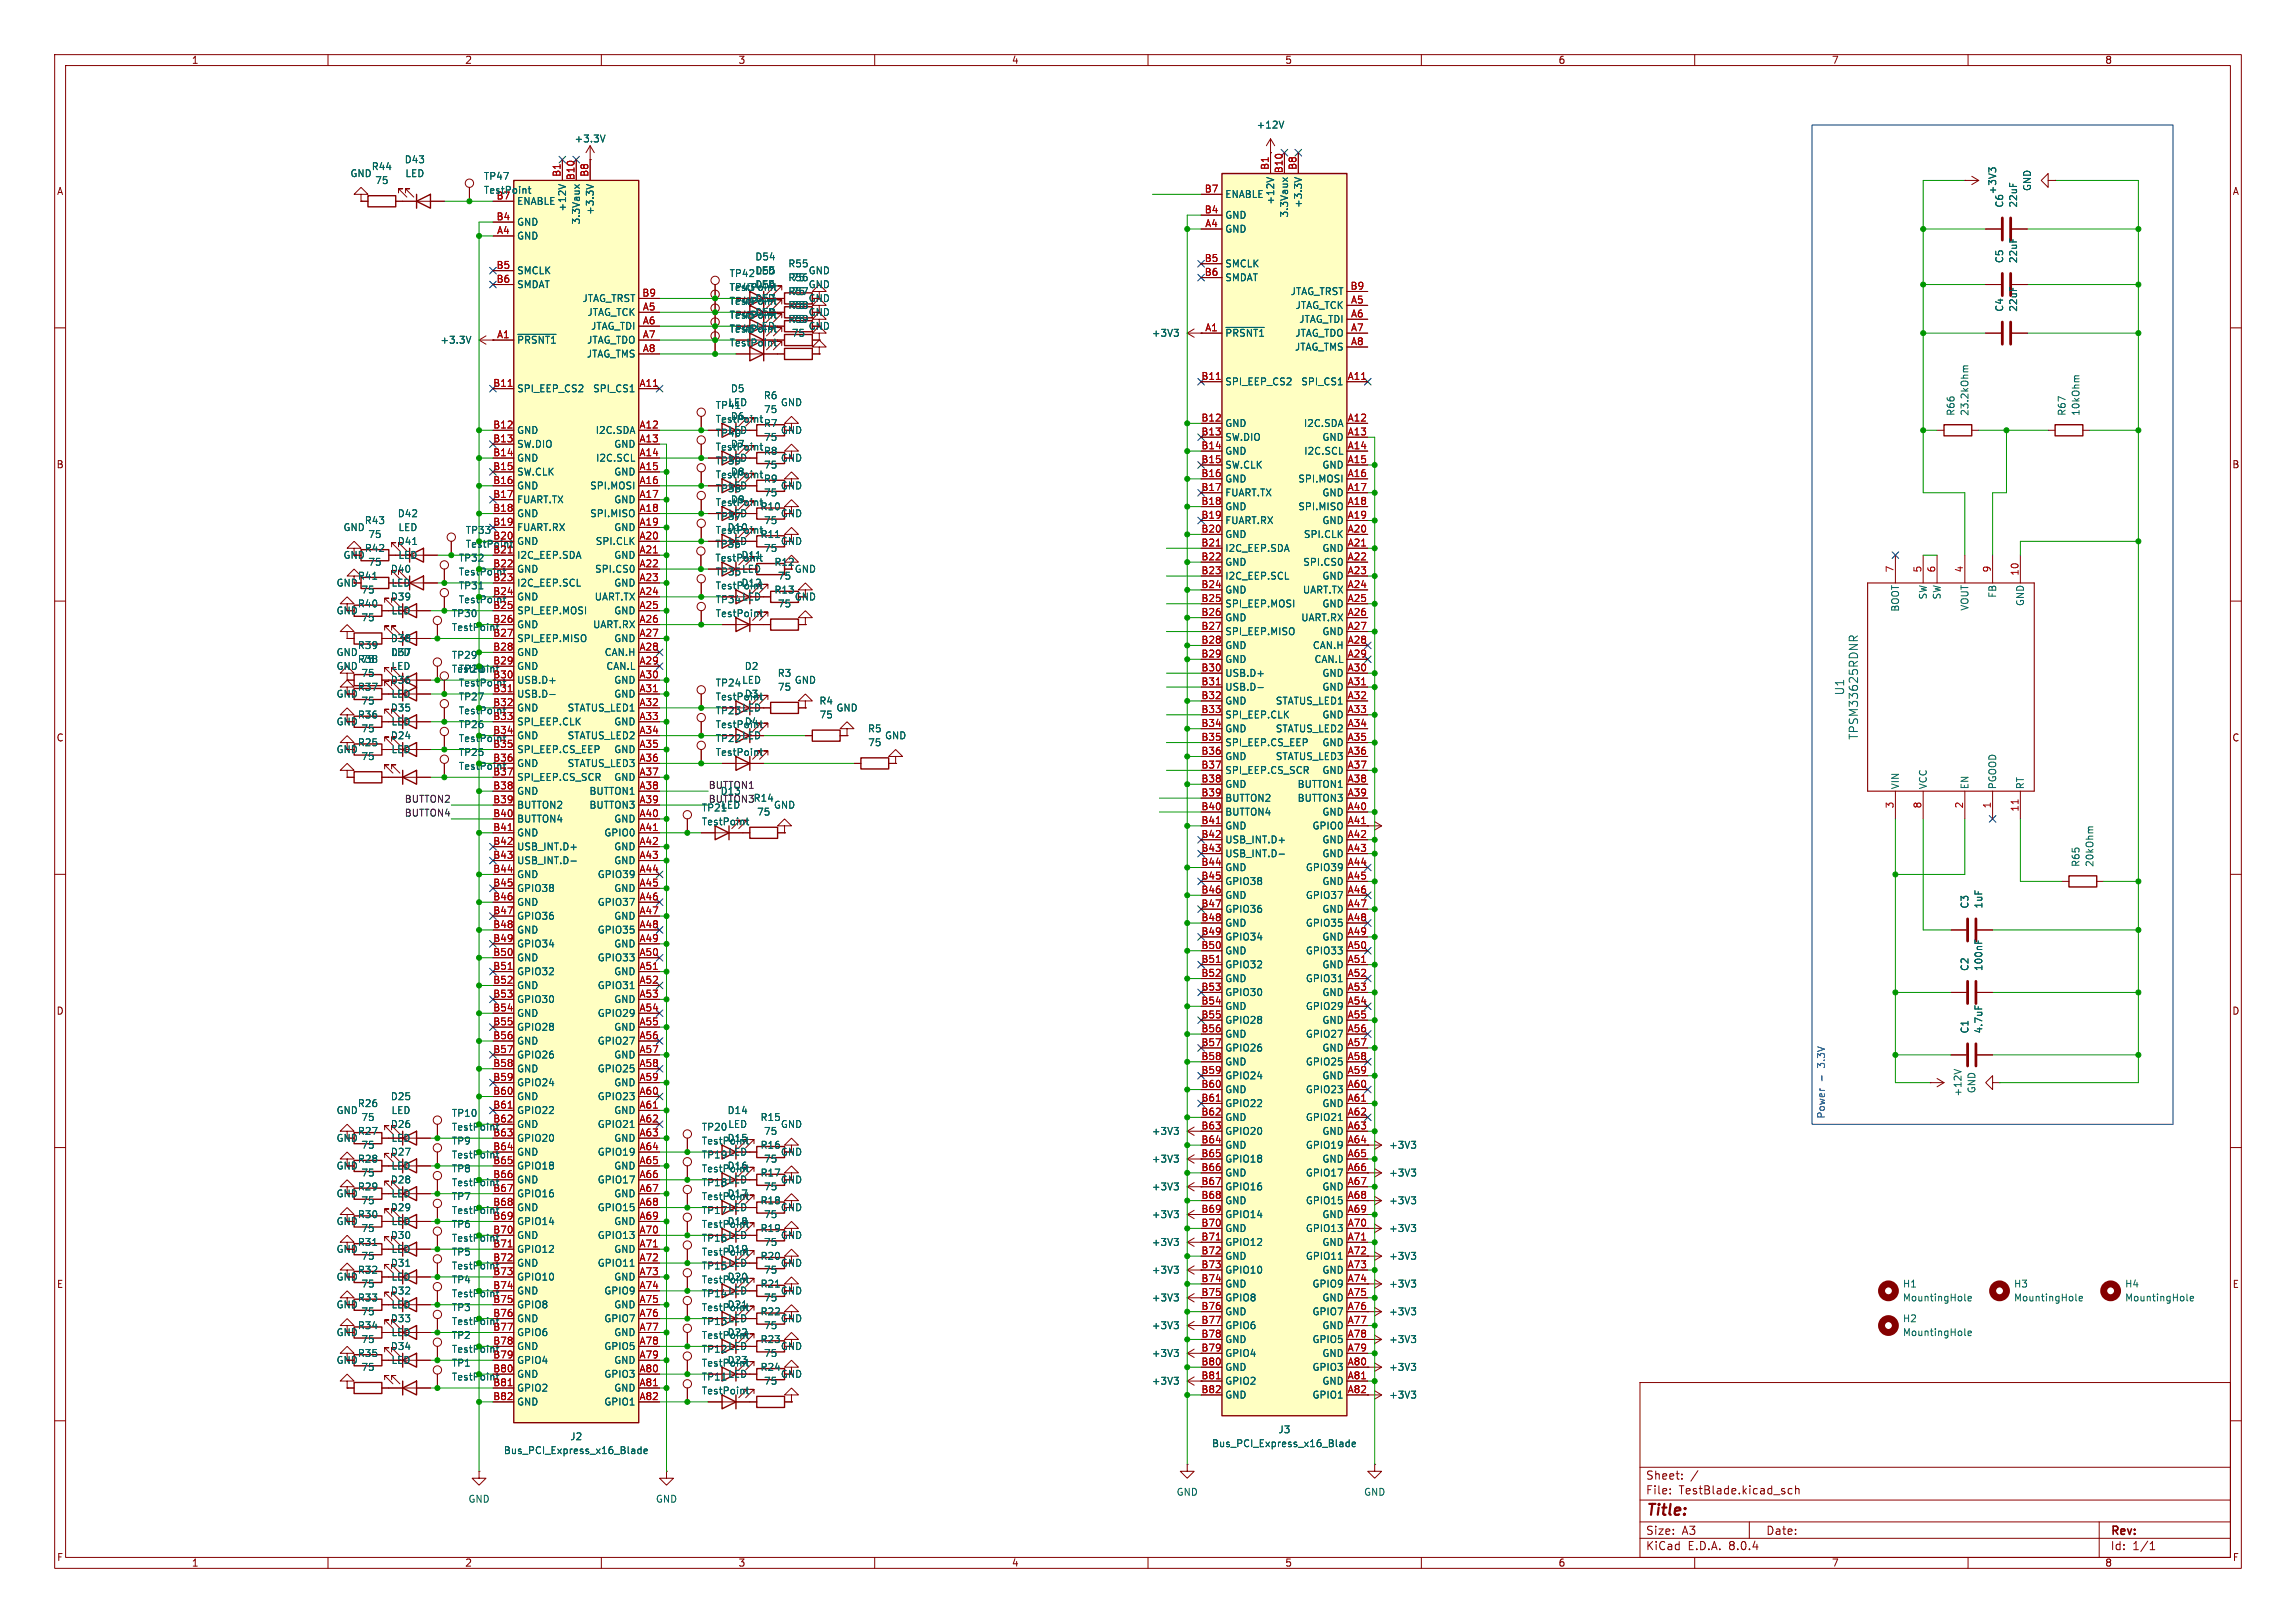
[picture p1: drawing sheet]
<svg xmlns="http://www.w3.org/2000/svg" width="420mm" height="297mm" viewBox="0 0 420 297" stroke-linecap="round" stroke-linejoin="round" font-family="sans-serif">
<defs><g id="words">
<text font-size="2.8" fill="#840000" x="301" y="277.9">Title:</text>
<g font-size="2.1" fill="#006464">
<text x="337.5" y="127.3" transform="rotate(-90 337.5 127.3)">U1</text>
<text x="340.1" y="135.5" transform="rotate(-90 340.1 135.5)">TPSM33625RDNR</text>
</g>
<g font-size="2.1" fill="#840000">
<text x="301" y="273.7">File:</text>
<text x="301" y="271">Sheet:</text>
<text x="307.1" y="273.7">TestBlade.kicad_sch</text>
<text x="301" y="281.1">Size:</text>
<text x="307.6" y="281.1">A3</text>
<text x="323" y="281.1">Date:</text>
<text x="386" y="281.3">Rev:</text>
<text x="301" y="283.9">KiCad</text>
<text x="308.7" y="283.9">E.D.A.</text>
<text x="316.3" y="283.9">8.0.4</text>
<text x="386" y="283.9">Id:</text>
<text x="390.1" y="283.9">1/1</text>
</g>
<g font-size="1.8" fill="#840000">
<text x="35" y="11.9">1</text>
<text x="85" y="11.9">2</text>
<text x="135" y="11.9">3</text>
<text x="185" y="11.9">4</text>
<text x="235" y="11.9">5</text>
<text x="285" y="11.9">6</text>
<text x="335" y="11.9">7</text>
<text x="385" y="11.9">8</text>
<text x="10.3" y="35.9">A</text>
<text x="408.3" y="35.9">A</text>
<text x="133.4" y="58.5">TP45</text>
<text x="147.8" y="58">GND</text>
<text x="147.8" y="55.5">GND</text>
<text x="147.8" y="60.6">GND</text>
<text x="10.3" y="85.9">B</text>
<text x="142.7" y="84.7">GND</text>
<text x="408.2" y="85.9">B</text>
<text x="142.7" y="94.8">GND</text>
<text x="61.5" y="107.5">GND</text>
<text x="62.7" y="102.5">GND</text>
<text x="71.5" y="107.5">LED</text>
<text x="135.7" y="105">LED</text>
<text x="61.5" y="112.6">GND</text>
<text x="71.5" y="112.6">LED</text>
<text x="130.8" y="110.6">TP34</text>
<text x="61.5" y="127.9">GND</text>
<text x="130.8" y="130.9">TP23</text>
<text x="10.3" y="135.9">C</text>
<text x="61.5" y="132.9">GND</text>
<text x="71.5" y="132.9">LED</text>
<text x="130.8" y="136">TP22</text>
<text x="408.2" y="135.9">C</text>
<text x="61.5" y="138">GND</text>
<text x="10.3" y="185.9">D</text>
<text x="408.2" y="185.9">D</text>
<text x="71.5" y="209.1">LED</text>
<text x="219.7" y="206.8">B63</text>
<text x="61.5" y="214.2">GND</text>
<text x="219.7" y="211.8">B65</text>
<text x="61.5" y="219.3">GND</text>
<text x="128.3" y="217.3">TP18</text>
<text x="219.7" y="216.9">B67</text>
<text x="219.7" y="222">B69</text>
<text x="61.5" y="224.4">GND</text>
<text x="71.5" y="224.4">LED</text>
<text x="128.3" y="222.4">TP17</text>
<text x="128.3" y="227.4">TP16</text>
<text x="142.7" y="226.9">GND</text>
<text x="219.7" y="227.1">B71</text>
<text x="61.5" y="229.5">GND</text>
<text x="71.5" y="229.5">LED</text>
<text x="128.3" y="232.5">TP15</text>
<text x="219.7" y="232.2">B73</text>
<text x="10.3" y="235.9">E</text>
<text x="61.5" y="234.5">GND</text>
<text x="61.5" y="239.6">GND</text>
<text x="71.5" y="234.5">LED</text>
<text x="71.5" y="239.6">LED</text>
<text x="142.7" y="237.1">GND</text>
<text x="219.7" y="237.2">B75</text>
<text x="408.3" y="235.9">E</text>
<text x="61.5" y="244.7">GND</text>
<text x="71.5" y="244.7">LED</text>
<text x="128.3" y="242.7">TP13</text>
<text x="142.7" y="242.2">GND</text>
<text x="219.7" y="242.3">B77</text>
<text x="61.5" y="249.8">GND</text>
<text x="71.5" y="249.8">LED</text>
<text x="128.3" y="247.8">TP12</text>
<text x="219.7" y="247.4">B79</text>
<text x="128.3" y="252.8">TP11</text>
<text x="219.7" y="252.5">B81</text>
<text x="10.3" y="285.9">F</text>
<text x="35" y="286.9">1</text>
<text x="85" y="286.9">2</text>
<text x="135" y="286.9">3</text>
<text x="185" y="286.9">4</text>
<text x="235" y="286.9">5</text>
<text x="285" y="286.9">6</text>
<text x="335" y="286.9">7</text>
<text x="385" y="286.9">8</text>
<text x="408.3" y="285.9">F</text>
</g>
<g font-size="1.8" fill="#006464">
<text x="229.8" y="23.7">+12V</text>
<text x="105" y="26.3">+3.3V</text>
<text x="64" y="32.6">GND</text>
<text x="67.9" y="31.3">R44</text>
<text x="68.5" y="33.9">75</text>
<text x="73.9" y="30.1">D43</text>
<text x="74.1" y="32.6">LED</text>
<text x="88.4" y="35.7">TestPoint</text>
<text x="88.4" y="33.1">TP47</text>
<text x="365.4" y="35.7" transform="rotate(-90 365.4 35.7)">+3V3</text>
<text x="371.7" y="35.1" transform="rotate(-90 371.7 35.1)">GND</text>
<text x="90.7" y="36.6">B7</text>
<text x="94.5" y="41.5">GND</text>
<text x="94.5" y="37.7">ENABLE</text>
<text x="103.7" y="38.8" transform="rotate(-90 103.7 38.8)">+12V</text>
<text x="106.3" y="41.2" transform="rotate(-90 106.3 41.2)">3.3Vaux</text>
<text x="108.8" y="39.4" transform="rotate(-90 108.8 39.4)">+3.3V</text>
<text x="224" y="40.2">GND</text>
<text x="224" y="36.4">ENABLE</text>
<text x="233.3" y="37.5" transform="rotate(-90 233.3 37.5)">+12V</text>
<text x="235.8" y="39.9" transform="rotate(-90 235.8 39.9)">3.3Vaux</text>
<text x="238.4" y="38.1" transform="rotate(-90 238.4 38.1)">+3.3V</text>
<text x="366.6" y="38.1" transform="rotate(-90 366.6 38.1)">C6</text>
<text x="369.2" y="38.1" transform="rotate(-90 369.2 38.1)">22uF</text>
<text x="94.5" y="44">GND</text>
<text x="138.1" y="47.9">D54</text>
<text x="224" y="42.8">GND</text>
<text x="94.5" y="50.4">SMCLK</text>
<text x="94.5" y="52.9">SMDAT</text>
<text x="133.4" y="50.9">TP42</text>
<text x="133.4" y="53.4">TP43</text>
<text x="138.1" y="52.9">D56</text>
<text x="138.1" y="50.4">D55</text>
<text x="138.2" y="52.9">LED</text>
<text x="144.1" y="51.7">R56</text>
<text x="144.1" y="49.1">R55</text>
<text x="144.7" y="51.7">75</text>
<text x="147.8" y="50.4">GND</text>
<text x="147.8" y="52.9">GND</text>
<text x="224" y="49.1">SMCLK</text>
<text x="224" y="51.7">SMDAT</text>
<text x="366.6" y="48.3" transform="rotate(-90 366.6 48.3)">C5</text>
<text x="369.2" y="48.3" transform="rotate(-90 369.2 48.3)">22uF</text>
<text x="106.5" y="55.5">JTAG_TRST</text>
<text x="107.4" y="58">JTAG_TCK</text>
<text x="133.4" y="56">TP44</text>
<text x="138.1" y="55.5">D57</text>
<text x="138.1" y="58">D58</text>
<text x="138.2" y="55.5">LED</text>
<text x="138.2" y="58">LED</text>
<text x="144.1" y="56.7">R58</text>
<text x="144.1" y="59.3">R59</text>
<text x="144.1" y="54.2">R57</text>
<text x="144.7" y="59.3">75</text>
<text x="144.7" y="56.7">75</text>
<text x="144.7" y="54.2">75</text>
<text x="236" y="54.2">JTAG_TRST</text>
<text x="236.9" y="56.7">JTAG_TCK</text>
<text x="237.6" y="59.3">JTAG_TDI</text>
<text x="366.6" y="57.1" transform="rotate(-90 366.6 57.1)">C4</text>
<text x="369.2" y="57.1" transform="rotate(-90 369.2 57.1)">22uF</text>
<text x="80.5" y="63.1">+3.3V</text>
<text x="94.5" y="63.1">~{PRSNT1}</text>
<text x="107.2" y="65.6">JTAG_TMS</text>
<text x="107.3" y="63.1">JTAG_TDO</text>
<text x="108" y="60.6">JTAG_TDI</text>
<text x="133.4" y="63.6">TestPoint</text>
<text x="133.4" y="61.1">TP46</text>
<text x="138.2" y="60.6">LED</text>
<text x="144.7" y="61.8">75</text>
<text x="210.6" y="61.8">+3V3</text>
<text x="224" y="61.8">~{PRSNT1}</text>
<text x="236.8" y="64.4">JTAG_TMS</text>
<text x="236.8" y="61.8">JTAG_TDO</text>
<text x="94.5" y="72">SPI_EEP_CS2</text>
<text x="108.4" y="72">SPI_CS1</text>
<text x="133.6" y="72">D5</text>
<text x="224" y="70.7">SPI_EEP_CS2</text>
<text x="237.9" y="70.7">SPI_CS1</text>
<text x="130.8" y="77.6">TestPoint</text>
<text x="130.8" y="75">TP41</text>
<text x="133.1" y="74.5">LED</text>
<text x="133.6" y="77.1">D6</text>
<text x="139.6" y="73.3">R6</text>
<text x="139.7" y="75.8">75</text>
<text x="142.7" y="74.5">GND</text>
<text x="357.7" y="76.2" transform="rotate(-90 357.7 76.2)">R66</text>
<text x="360.3" y="76.2" transform="rotate(-90 360.3 76.2)">23.2kOhm</text>
<text x="378.1" y="76.2" transform="rotate(-90 378.1 76.2)">R67</text>
<text x="380.6" y="76.2" transform="rotate(-90 380.6 76.2)">10kOhm</text>
<text x="94.5" y="79.6">GND</text>
<text x="94.5" y="82.1">SW.DIO</text>
<text x="108.9" y="79.6">I2C.SDA</text>
<text x="112.3" y="82.1">GND</text>
<text x="130.8" y="82.7">TestPoint</text>
<text x="130.8" y="80.1">TP40</text>
<text x="133.1" y="79.6">LED</text>
<text x="133.6" y="82.1">D7</text>
<text x="139.6" y="83.4">R8</text>
<text x="139.6" y="78.3">R7</text>
<text x="139.7" y="80.9">75</text>
<text x="142.7" y="79.6">GND</text>
<text x="224" y="78.3">GND</text>
<text x="224" y="80.9">SW.DIO</text>
<text x="224" y="83.4">GND</text>
<text x="238.4" y="78.3">I2C.SDA</text>
<text x="238.5" y="83.4">I2C.SCL</text>
<text x="241.8" y="80.9">GND</text>
<text x="94.5" y="84.7">GND</text>
<text x="94.5" y="87.2">SW.CLK</text>
<text x="94.5" y="89.8">GND</text>
<text x="107.8" y="89.8">SPI.MOSI</text>
<text x="108.9" y="84.7">I2C.SCL</text>
<text x="112.3" y="87.2">GND</text>
<text x="130.8" y="87.7">TestPoint</text>
<text x="130.8" y="85.2">TP39</text>
<text x="133.1" y="89.8">LED</text>
<text x="133.1" y="84.7">LED</text>
<text x="133.6" y="87.2">D8</text>
<text x="139.6" y="88.5">R9</text>
<text x="139.7" y="86">75</text>
<text x="142.7" y="89.8">GND</text>
<text x="224" y="86">SW.CLK</text>
<text x="224" y="88.5">GND</text>
<text x="237.4" y="88.5">SPI.MOSI</text>
<text x="241.8" y="86">GND</text>
<text x="72.7" y="94.8">D42</text>
<text x="94.5" y="92.3">FUART.TX</text>
<text x="94.5" y="94.8">GND</text>
<text x="107.8" y="94.8">SPI.MISO</text>
<text x="112.3" y="92.3">GND</text>
<text x="130.8" y="92.8">TestPoint</text>
<text x="130.8" y="95.4">TP37</text>
<text x="130.8" y="90.3">TP38</text>
<text x="133.1" y="94.8">LED</text>
<text x="133.6" y="92.3">D9</text>
<text x="139" y="93.6">R10</text>
<text x="139.7" y="91">75</text>
<text x="224" y="91">FUART.TX</text>
<text x="224" y="93.6">GND</text>
<text x="237.4" y="93.6">SPI.MISO</text>
<text x="241.8" y="91">GND</text>
<text x="62.7" y="97.4">GND</text>
<text x="66.6" y="101.2">R42</text>
<text x="66.6" y="96.1">R43</text>
<text x="67.3" y="98.7">75</text>
<text x="72.7" y="99.9">D41</text>
<text x="72.8" y="97.4">LED</text>
<text x="85.1" y="97.9">TP33</text>
<text x="94.5" y="97.4">FUART.RX</text>
<text x="94.5" y="99.9">GND</text>
<text x="108.9" y="99.9">SPI.CLK</text>
<text x="112.3" y="97.4">GND</text>
<text x="130.8" y="100.4">TP36</text>
<text x="130.8" y="97.9">TestPoint</text>
<text x="133" y="97.4">D10</text>
<text x="133.1" y="99.9">LED</text>
<text x="139" y="98.7">R11</text>
<text x="139.7" y="96.1">75</text>
<text x="139.7" y="101.2">75</text>
<text x="142.7" y="99.9">GND</text>
<text x="224" y="96.1">FUART.RX</text>
<text x="224" y="98.7">GND</text>
<text x="224" y="101.2">I2C_EEP.SDA</text>
<text x="238.4" y="98.7">SPI.CLK</text>
<text x="241.8" y="96.1">GND</text>
<text x="241.8" y="101.2">GND</text>
<text x="65.4" y="106.3">R41</text>
<text x="67.3" y="103.7">75</text>
<text x="71.4" y="105">D40</text>
<text x="72.8" y="102.5">LED</text>
<text x="83.8" y="103">TP32</text>
<text x="94.5" y="102.5">I2C_EEP.SDA</text>
<text x="94.5" y="105">GND</text>
<text x="94.5" y="107.5">I2C_EEP.SCL</text>
<text x="108.8" y="105">SPI.CS0</text>
<text x="112.3" y="102.5">GND</text>
<text x="112.3" y="107.5">GND</text>
<text x="130.8" y="103">TestPoint</text>
<text x="130.8" y="105.5">TP35</text>
<text x="135.5" y="107.5">D12</text>
<text x="135.5" y="102.5">D11</text>
<text x="141.6" y="103.7">R12</text>
<text x="142.2" y="106.3">75</text>
<text x="145.3" y="105">GND</text>
<text x="224" y="103.7">GND</text>
<text x="224" y="106.3">I2C_EEP.SCL</text>
<text x="238.3" y="103.7">SPI.CS0</text>
<text x="241.8" y="106.3">GND</text>
<text x="65.4" y="111.4">R40</text>
<text x="66" y="113.9">75</text>
<text x="66" y="108.8">75</text>
<text x="71.4" y="110.1">D39</text>
<text x="82.6" y="113.1">TP30</text>
<text x="83.8" y="108.1">TP31</text>
<text x="94.5" y="110.1">GND</text>
<text x="94.5" y="112.6">SPI_EEP.MOSI</text>
<text x="108.7" y="110.1">UART.TX</text>
<text x="112.3" y="112.6">GND</text>
<text x="130.8" y="113.1">TestPoint</text>
<text x="130.8" y="108.1">TestPoint</text>
<text x="135.7" y="110.1">LED</text>
<text x="141.6" y="108.8">R13</text>
<text x="142.2" y="111.4">75</text>
<text x="145.3" y="110.1">GND</text>
<text x="224" y="108.8">GND</text>
<text x="224" y="111.4">SPI_EEP.MOSI</text>
<text x="224" y="113.9">GND</text>
<text x="237.9" y="113.9">UART.RX</text>
<text x="238.2" y="108.8">UART.TX</text>
<text x="241.8" y="111.4">GND</text>
<text x="347.6" y="112" transform="rotate(-90 347.6 112)">BOOT</text>
<text x="352.7" y="109.8" transform="rotate(-90 352.7 109.8)">SW</text>
<text x="355.2" y="109.8" transform="rotate(-90 355.2 109.8)">SW</text>
<text x="360.3" y="111.9" transform="rotate(-90 360.3 111.9)">VOUT</text>
<text x="365.4" y="109.5" transform="rotate(-90 365.4 109.5)">FB</text>
<text x="370.4" y="111" transform="rotate(-90 370.4 111)">GND</text>
<text x="65.4" y="119">R39</text>
<text x="71.4" y="117.7">D38</text>
<text x="94.5" y="115.2">GND</text>
<text x="94.5" y="117.7">SPI_EEP.MISO</text>
<text x="108.4" y="115.2">UART.RX</text>
<text x="112.3" y="117.7">GND</text>
<text x="224" y="116.4">SPI_EEP.MISO</text>
<text x="224" y="119">GND</text>
<text x="240" y="119">CAN.H</text>
<text x="241.8" y="116.4">GND</text>
<text x="61.5" y="120.2">GND</text>
<text x="61.5" y="122.8">GND</text>
<text x="65.4" y="121.5">R38</text>
<text x="66" y="121.5">75</text>
<text x="66" y="124.1">75</text>
<text x="71.4" y="125.3">D36</text>
<text x="71.4" y="120.2">D37</text>
<text x="71.5" y="122.8">LED</text>
<text x="82.6" y="123.3">TestPoint</text>
<text x="82.6" y="120.8">TP29</text>
<text x="83.8" y="125.8">TestPoint</text>
<text x="94.5" y="120.2">GND</text>
<text x="94.5" y="122.8">GND</text>
<text x="94.5" y="125.3">USB.D+</text>
<text x="110.5" y="120.2">CAN.H</text>
<text x="110.8" y="122.8">CAN.L</text>
<text x="112.3" y="125.3">GND</text>
<text x="130.8" y="125.8">TP24</text>
<text x="135.7" y="125.3">LED</text>
<text x="136.1" y="122.8">D2</text>
<text x="142.2" y="124.1">R3</text>
<text x="145.3" y="125.3">GND</text>
<text x="224" y="121.5">GND</text>
<text x="224" y="124.1">USB.D+</text>
<text x="240.3" y="121.5">CAN.L</text>
<text x="241.8" y="124.1">GND</text>
<text x="65.4" y="131.7">R36</text>
<text x="65.4" y="126.6">R37</text>
<text x="66" y="129.1">75</text>
<text x="71.4" y="130.4">D35</text>
<text x="71.5" y="127.9">LED</text>
<text x="83.8" y="128.4">TP27</text>
<text x="94.5" y="127.9">USB.D-</text>
<text x="94.5" y="130.4">GND</text>
<text x="103.7" y="130.4">STATUS_LED1</text>
<text x="112.3" y="127.9">GND</text>
<text x="130.8" y="128.4">TestPoint</text>
<text x="135.7" y="130.4">LED</text>
<text x="136.1" y="127.9">D3</text>
<text x="142.2" y="126.6">75</text>
<text x="149.8" y="129.1">R4</text>
<text x="149.8" y="131.7">75</text>
<text x="152.9" y="130.4">GND</text>
<text x="224" y="126.6">USB.D-</text>
<text x="224" y="129.1">GND</text>
<text x="224" y="131.7">SPI_EEP.CLK</text>
<text x="233.3" y="129.1">STATUS_LED1</text>
<text x="241.8" y="126.6">GND</text>
<text x="241.8" y="131.7">GND</text>
<text x="65.4" y="136.8">R25</text>
<text x="66" y="134.2">75</text>
<text x="71.4" y="135.5">D24</text>
<text x="83.8" y="133.5">TP26</text>
<text x="94.5" y="132.9">SPI_EEP.CLK</text>
<text x="94.5" y="135.5">GND</text>
<text x="103.7" y="135.5">STATUS_LED2</text>
<text x="112.3" y="132.9">GND</text>
<text x="130.8" y="133.5">TestPoint</text>
<text x="135.7" y="135.5">LED</text>
<text x="136.1" y="132.9">D4</text>
<text x="158.7" y="134.2">R5</text>
<text x="158.7" y="136.8">75</text>
<text x="161.8" y="135.5">GND</text>
<text x="224" y="134.2">GND</text>
<text x="224" y="136.8">SPI_EEP.CS_EEP</text>
<text x="233.3" y="134.2">STATUS_LED2</text>
<text x="241.8" y="136.8">GND</text>
<text x="66" y="139.3">75</text>
<text x="71.5" y="138">LED</text>
<text x="83.8" y="138.5">TP25</text>
<text x="94.5" y="138">SPI_EEP.CS_EEP</text>
<text x="94.5" y="140.6">GND</text>
<text x="94.5" y="143.1">SPI_EEP.CS_SCR</text>
<text x="103.7" y="140.6">STATUS_LED3</text>
<text x="112.3" y="138">GND</text>
<text x="112.3" y="143.1">GND</text>
<text x="130.8" y="138.5">TestPoint</text>
<text x="224" y="139.3">GND</text>
<text x="224" y="141.8">SPI_EEP.CS_SCR</text>
<text x="233.3" y="139.3">STATUS_LED3</text>
<text x="241.8" y="141.8">GND</text>
<text x="94.5" y="145.6">GND</text>
<text x="94.5" y="148.2">BUTTON2</text>
<text x="107.7" y="145.6">BUTTON1</text>
<text x="107.7" y="148.2">BUTTON3</text>
<text x="128.3" y="148.7">TP21</text>
<text x="131.7" y="145.6">D13</text>
<text x="131.8" y="148.2">LED</text>
<text x="137.8" y="146.9">R14</text>
<text x="138.4" y="149.5">75</text>
<text x="141.5" y="148.2">GND</text>
<text x="224" y="144.4">GND</text>
<text x="224" y="146.9">BUTTON2</text>
<text x="224" y="149.5">BUTTON4</text>
<text x="237.3" y="144.4">BUTTON1</text>
<text x="237.3" y="146.9">BUTTON3</text>
<text x="241.8" y="149.5">GND</text>
<text x="347.6" y="144.5" transform="rotate(-90 347.6 144.5)">VIN</text>
<text x="352.7" y="144.5" transform="rotate(-90 352.7 144.5)">VCC</text>
<text x="360.3" y="144.5" transform="rotate(-90 360.3 144.5)">EN</text>
<text x="365.4" y="144.5" transform="rotate(-90 365.4 144.5)">PGOOD</text>
<text x="370.4" y="144.5" transform="rotate(-90 370.4 144.5)">RT</text>
<text x="94.5" y="150.7">BUTTON4</text>
<text x="94.5" y="153.3">GND</text>
<text x="94.5" y="155.8">USB_INT.D+</text>
<text x="110.4" y="153.3">GPIO0</text>
<text x="112.3" y="150.7">GND</text>
<text x="112.3" y="155.8">GND</text>
<text x="128.3" y="151.2">TestPoint</text>
<text x="224" y="152">GND</text>
<text x="224" y="154.5">USB_INT.D+</text>
<text x="240" y="152">GPIO0</text>
<text x="241.8" y="154.5">GND</text>
<text x="94.5" y="158.3">USB_INT.D-</text>
<text x="94.5" y="160.9">GND</text>
<text x="109.2" y="160.9">GPIO39</text>
<text x="112.3" y="158.3">GND</text>
<text x="224" y="157.1">USB_INT.D-</text>
<text x="224" y="159.6">GND</text>
<text x="238.8" y="159.6">GPIO39</text>
<text x="241.8" y="157.1">GND</text>
<text x="380.6" y="158.7" transform="rotate(-90 380.6 158.7)">R65</text>
<text x="383.1" y="158.7" transform="rotate(-90 383.1 158.7)">20kOhm</text>
<text x="94.5" y="163.4">GPIO38</text>
<text x="94.5" y="166">GND</text>
<text x="109.2" y="166">GPIO37</text>
<text x="112.3" y="163.4">GND</text>
<text x="224" y="162.2">GPIO38</text>
<text x="224" y="164.7">GND</text>
<text x="224" y="167.2">GPIO36</text>
<text x="238.8" y="164.7">GPIO37</text>
<text x="241.8" y="162.2">GND</text>
<text x="241.8" y="167.2">GND</text>
<text x="360.3" y="166.4" transform="rotate(-90 360.3 166.4)">C3</text>
<text x="362.8" y="166.4" transform="rotate(-90 362.8 166.4)">1uF</text>
<text x="94.5" y="168.5">GPIO36</text>
<text x="94.5" y="171">GND</text>
<text x="94.5" y="173.6">GPIO34</text>
<text x="109.2" y="171">GPIO35</text>
<text x="112.3" y="168.5">GND</text>
<text x="112.3" y="173.6">GND</text>
<text x="224" y="169.8">GND</text>
<text x="224" y="172.3">GPIO34</text>
<text x="238.8" y="169.8">GPIO35</text>
<text x="241.8" y="172.3">GND</text>
<text x="94.5" y="176.1">GND</text>
<text x="94.5" y="178.7">GPIO32</text>
<text x="109.2" y="176.1">GPIO33</text>
<text x="112.3" y="178.7">GND</text>
<text x="224" y="174.9">GND</text>
<text x="224" y="177.4">GPIO32</text>
<text x="224" y="179.9">GND</text>
<text x="238.8" y="174.9">GPIO33</text>
<text x="238.8" y="179.9">GPIO31</text>
<text x="241.8" y="177.4">GND</text>
<text x="360.3" y="177.8" transform="rotate(-90 360.3 177.8)">C2</text>
<text x="362.8" y="177.8" transform="rotate(-90 362.8 177.8)">100nF</text>
<text x="94.5" y="181.2">GND</text>
<text x="94.5" y="183.7">GPIO30</text>
<text x="109.2" y="181.2">GPIO31</text>
<text x="112.3" y="183.7">GND</text>
<text x="224" y="182.5">GPIO30</text>
<text x="224" y="185">GND</text>
<text x="238.8" y="185">GPIO29</text>
<text x="241.8" y="182.5">GND</text>
<text x="94.5" y="186.3">GND</text>
<text x="94.5" y="188.8">GPIO28</text>
<text x="94.5" y="191.4">GND</text>
<text x="109.2" y="186.3">GPIO29</text>
<text x="109.2" y="191.4">GPIO27</text>
<text x="112.3" y="188.8">GND</text>
<text x="224" y="187.6">GPIO28</text>
<text x="224" y="190.1">GND</text>
<text x="238.8" y="190.1">GPIO27</text>
<text x="241.8" y="187.6">GND</text>
<text x="360.3" y="189.2" transform="rotate(-90 360.3 189.2)">C1</text>
<text x="362.8" y="189.2" transform="rotate(-90 362.8 189.2)">4.7uF</text>
<text x="94.5" y="193.9">GPIO26</text>
<text x="94.5" y="196.4">GND</text>
<text x="109.2" y="196.4">GPIO25</text>
<text x="112.3" y="193.9">GND</text>
<text x="224" y="192.6">GPIO26</text>
<text x="224" y="195.2">GND</text>
<text x="224" y="197.7">GPIO24</text>
<text x="238.8" y="195.2">GPIO25</text>
<text x="241.8" y="192.6">GND</text>
<text x="241.8" y="197.7">GND</text>
<text x="65.4" y="202.8">R26</text>
<text x="71.4" y="201.5">D25</text>
<text x="94.5" y="199">GPIO24</text>
<text x="94.5" y="201.5">GND</text>
<text x="109.2" y="201.5">GPIO23</text>
<text x="112.3" y="199">GND</text>
<text x="224" y="200.3">GND</text>
<text x="224" y="202.8">GPIO22</text>
<text x="238.8" y="200.3">GPIO23</text>
<text x="241.8" y="202.8">GND</text>
<text x="359" y="200.8" transform="rotate(-90 359 200.8)">+12V</text>
<text x="361.5" y="200.2" transform="rotate(-90 361.5 200.2)">GND</text>
<text x="61.5" y="204.1">GND</text>
<text x="61.5" y="209.1">GND</text>
<text x="65.4" y="207.9">R27</text>
<text x="66" y="205.3">75</text>
<text x="71.4" y="206.6">D26</text>
<text x="71.5" y="204.1">LED</text>
<text x="82.6" y="209.7">TP9</text>
<text x="82.6" y="204.6">TP10</text>
<text x="90.1" y="205.5">B62</text>
<text x="90.1" y="208">B63</text>
<text x="94.5" y="204.1">GPIO22</text>
<text x="94.5" y="206.6">GND</text>
<text x="94.5" y="209.1">GPIO20</text>
<text x="109.2" y="206.6">GPIO21</text>
<text x="112.3" y="204.1">GND</text>
<text x="112.3" y="209.1">GND</text>
<text x="128.3" y="209.7">TestPoint</text>
<text x="128.3" y="207.1">TP20</text>
<text x="133" y="209.1">D15</text>
<text x="133" y="204.1">D14</text>
<text x="133.1" y="206.6">LED</text>
<text x="139" y="205.3">R15</text>
<text x="139.7" y="207.9">75</text>
<text x="142.7" y="206.6">GND</text>
<text x="210.6" y="207.9">+3V3</text>
<text x="224" y="205.3">GND</text>
<text x="224" y="207.9">GPIO20</text>
<text x="238.8" y="205.3">GPIO21</text>
<text x="241.8" y="207.9">GND</text>
<text x="65.4" y="213">R28</text>
<text x="66" y="210.4">75</text>
<text x="66" y="215.5">75</text>
<text x="71.4" y="211.7">D27</text>
<text x="71.5" y="214.2">LED</text>
<text x="82.6" y="214.7">TP8</text>
<text x="90.1" y="210.6">B64</text>
<text x="90.1" y="213.1">B65</text>
<text x="90.1" y="215.6">B66</text>
<text x="94.5" y="211.7">GND</text>
<text x="94.5" y="214.2">GPIO18</text>
<text x="109.2" y="211.7">GPIO19</text>
<text x="112.3" y="214.2">GND</text>
<text x="128.3" y="214.7">TestPoint</text>
<text x="128.3" y="212.2">TP19</text>
<text x="133" y="214.2">D16</text>
<text x="133.1" y="211.7">LED</text>
<text x="139" y="210.4">R16</text>
<text x="139" y="215.5">R17</text>
<text x="139.7" y="213">75</text>
<text x="142.7" y="211.7">GND</text>
<text x="210.6" y="213">+3V3</text>
<text x="224" y="210.4">GND</text>
<text x="224" y="213">GPIO18</text>
<text x="224" y="215.5">GND</text>
<text x="238.8" y="210.4">GPIO19</text>
<text x="238.8" y="215.5">GPIO17</text>
<text x="241.8" y="213">GND</text>
<text x="254" y="210.4">+3V3</text>
<text x="254" y="215.5">+3V3</text>
<text x="65.4" y="218">R29</text>
<text x="66" y="220.6">75</text>
<text x="71.4" y="216.8">D28</text>
<text x="71.4" y="221.8">D29</text>
<text x="71.5" y="219.3">LED</text>
<text x="82.6" y="219.8">TP7</text>
<text x="90.1" y="218.2">B67</text>
<text x="90.1" y="220.7">B68</text>
<text x="94.5" y="216.8">GND</text>
<text x="94.5" y="219.3">GPIO16</text>
<text x="94.5" y="221.8">GND</text>
<text x="109.2" y="216.8">GPIO17</text>
<text x="109.2" y="221.8">GPIO15</text>
<text x="112.3" y="219.3">GND</text>
<text x="128.3" y="219.8">TestPoint</text>
<text x="133" y="219.3">D17</text>
<text x="133.1" y="221.8">LED</text>
<text x="133.1" y="216.8">LED</text>
<text x="139" y="220.6">R18</text>
<text x="139.7" y="218">75</text>
<text x="142.7" y="221.8">GND</text>
<text x="142.7" y="216.8">GND</text>
<text x="210.6" y="218">+3V3</text>
<text x="224" y="218">GPIO16</text>
<text x="224" y="220.6">GND</text>
<text x="238.8" y="220.6">GPIO15</text>
<text x="241.8" y="218">GND</text>
<text x="254" y="220.6">+3V3</text>
<text x="65.4" y="223.1">R30</text>
<text x="66" y="225.7">75</text>
<text x="71.4" y="226.9">D30</text>
<text x="82.6" y="224.9">TP6</text>
<text x="90.1" y="223.3">B69</text>
<text x="90.1" y="225.8">B70</text>
<text x="94.5" y="224.4">GPIO14</text>
<text x="94.5" y="226.9">GND</text>
<text x="109.2" y="226.9">GPIO13</text>
<text x="112.3" y="224.4">GND</text>
<text x="128.3" y="224.9">TestPoint</text>
<text x="133" y="224.4">D18</text>
<text x="133.1" y="226.9">LED</text>
<text x="139" y="225.7">R19</text>
<text x="139.7" y="223.1">75</text>
<text x="210.6" y="223.1">+3V3</text>
<text x="224" y="223.1">GPIO14</text>
<text x="224" y="225.7">GND</text>
<text x="238.8" y="225.7">GPIO13</text>
<text x="241.8" y="223.1">GND</text>
<text x="254" y="225.7">+3V3</text>
<text x="65.4" y="228.2">R31</text>
<text x="65.4" y="233.3">R32</text>
<text x="66" y="230.7">75</text>
<text x="71.4" y="232">D31</text>
<text x="82.6" y="230">TP5</text>
<text x="90.1" y="228.3">B71</text>
<text x="94.5" y="229.5">GPIO12</text>
<text x="94.5" y="232">GND</text>
<text x="109.2" y="232">GPIO11</text>
<text x="112.3" y="229.5">GND</text>
<text x="128.3" y="230">TestPoint</text>
<text x="133" y="229.5">D19</text>
<text x="133.1" y="232">LED</text>
<text x="139" y="230.7">R20</text>
<text x="139.7" y="233.3">75</text>
<text x="139.7" y="228.2">75</text>
<text x="142.7" y="232">GND</text>
<text x="210.6" y="228.2">+3V3</text>
<text x="210.6" y="233.3">+3V3</text>
<text x="224" y="228.2">GPIO12</text>
<text x="224" y="230.7">GND</text>
<text x="224" y="233.3">GPIO10</text>
<text x="238.8" y="230.7">GPIO11</text>
<text x="241.8" y="228.2">GND</text>
<text x="241.8" y="233.3">GND</text>
<text x="254" y="230.7">+3V3</text>
<text x="65.4" y="238.4">R33</text>
<text x="66" y="235.8">75</text>
<text x="71.4" y="237.1">D32</text>
<text x="82.6" y="235.1">TP4</text>
<text x="94.5" y="234.5">GPIO10</text>
<text x="94.5" y="237.1">GND</text>
<text x="94.5" y="239.6">GPIO8</text>
<text x="110.4" y="237.1">GPIO9</text>
<text x="112.3" y="234.5">GND</text>
<text x="112.3" y="239.6">GND</text>
<text x="128.3" y="235.1">TestPoint</text>
<text x="128.3" y="237.6">TP14</text>
<text x="133" y="234.5">D20</text>
<text x="133" y="239.6">D21</text>
<text x="133.1" y="237.1">LED</text>
<text x="139" y="235.8">R21</text>
<text x="139.7" y="238.4">75</text>
<text x="210.6" y="238.4">+3V3</text>
<text x="224" y="235.8">GND</text>
<text x="224" y="238.4">GPIO8</text>
<text x="240" y="235.8">GPIO9</text>
<text x="241.8" y="238.4">GND</text>
<text x="254" y="235.8">+3V3</text>
<text x="348" y="235.8">H1</text>
<text x="348" y="238.4">MountingHole</text>
<text x="368.3" y="235.8">H3</text>
<text x="368.3" y="238.4">MountingHole</text>
<text x="388.6" y="235.8">H4</text>
<text x="388.6" y="238.4">MountingHole</text>
<text x="65.4" y="243.4">R34</text>
<text x="66" y="246">75</text>
<text x="66" y="240.9">75</text>
<text x="71.4" y="242.2">D33</text>
<text x="82.6" y="240.1">TP3</text>
<text x="82.6" y="245.2">TP2</text>
<text x="94.5" y="242.2">GND</text>
<text x="94.5" y="244.7">GPIO6</text>
<text x="110.4" y="242.2">GPIO7</text>
<text x="112.3" y="244.7">GND</text>
<text x="128.3" y="240.1">TestPoint</text>
<text x="128.3" y="245.2">TestPoint</text>
<text x="133" y="244.7">D22</text>
<text x="133.1" y="242.2">LED</text>
<text x="139" y="246">R23</text>
<text x="139" y="240.9">R22</text>
<text x="139.7" y="243.4">75</text>
<text x="210.6" y="243.4">+3V3</text>
<text x="224" y="240.9">GND</text>
<text x="224" y="243.4">GPIO6</text>
<text x="224" y="246">GND</text>
<text x="240" y="240.9">GPIO7</text>
<text x="240" y="246">GPIO5</text>
<text x="241.8" y="243.4">GND</text>
<text x="254" y="240.9">+3V3</text>
<text x="254" y="246">+3V3</text>
<text x="348" y="242.2">H2</text>
<text x="348" y="244.7">MountingHole</text>
<text x="65.4" y="248.5">R35</text>
<text x="66" y="251.1">75</text>
<text x="71.4" y="247.2">D34</text>
<text x="82.6" y="250.3">TP1</text>
<text x="94.5" y="247.2">GND</text>
<text x="94.5" y="249.8">GPIO4</text>
<text x="110.4" y="247.2">GPIO5</text>
<text x="112.3" y="249.8">GND</text>
<text x="128.3" y="250.3">TestPoint</text>
<text x="133" y="249.8">D23</text>
<text x="133.1" y="247.2">LED</text>
<text x="139" y="251.1">R24</text>
<text x="139.7" y="248.5">75</text>
<text x="142.7" y="247.2">GND</text>
<text x="210.6" y="248.5">+3V3</text>
<text x="224" y="248.5">GPIO4</text>
<text x="224" y="251.1">GND</text>
<text x="240" y="251.1">GPIO3</text>
<text x="241.8" y="248.5">GND</text>
<text x="254" y="251.1">+3V3</text>
<text x="94.5" y="252.3">GND</text>
<text x="94.5" y="254.9">GPIO2</text>
<text x="94.5" y="257.4">GND</text>
<text x="110.4" y="252.3">GPIO3</text>
<text x="110.4" y="257.4">GPIO1</text>
<text x="112.3" y="254.9">GND</text>
<text x="128.3" y="255.4">TestPoint</text>
<text x="133.1" y="252.3">LED</text>
<text x="139.7" y="253.6">75</text>
<text x="142.7" y="252.3">GND</text>
<text x="210.6" y="253.6">+3V3</text>
<text x="224" y="253.6">GPIO2</text>
<text x="224" y="256.1">GND</text>
<text x="240" y="256.1">GPIO1</text>
<text x="241.8" y="253.6">GND</text>
<text x="254" y="256.1">+3V3</text>
<text x="104.2" y="263.8">J2</text>
<text x="233.8" y="262.5">J3</text>
<text x="92.1" y="266.3">Bus_PCI_Express_x16_Blade</text>
<text x="221.6" y="265">Bus_PCI_Express_x16_Blade</text>
<text x="85.6" y="275.2">GND</text>
<text x="119.9" y="275.2">GND</text>
<text x="215.1" y="273.9">GND</text>
<text x="249.4" y="273.9">GND</text>
</g>
<g font-size="1.8" fill="#a90000">
<text x="102.6" y="32.5" transform="rotate(-90 102.6 32.5)">B1</text>
<text x="105.2" y="33.1" transform="rotate(-90 105.2 33.1)">B10</text>
<text x="107.7" y="32.5" transform="rotate(-90 107.7 32.5)">B8</text>
<text x="220.3" y="35.3">B7</text>
<text x="232.2" y="31.2" transform="rotate(-90 232.2 31.2)">B1</text>
<text x="234.7" y="31.8" transform="rotate(-90 234.7 31.8)">B10</text>
<text x="237.2" y="31.2" transform="rotate(-90 237.2 31.2)">B8</text>
<text x="90.7" y="40.4">B4</text>
<text x="220.3" y="39.1">B4</text>
<text x="220.4" y="41.7">A4</text>
<text x="90.8" y="42.9">A4</text>
<text x="90.7" y="49.3">B5</text>
<text x="90.7" y="51.8">B6</text>
<text x="220.3" y="48">B5</text>
<text x="220.3" y="50.5">B6</text>
<text x="246.9" y="53.1">B9</text>
<text x="117.4" y="54.4">B9</text>
<text x="117.5" y="56.9">A5</text>
<text x="117.5" y="59.4">A6</text>
<text x="247" y="55.6">A5</text>
<text x="247" y="58.2">A6</text>
<text x="90.8" y="62">A1</text>
<text x="117.5" y="62">A7</text>
<text x="117.5" y="64.5">A8</text>
<text x="220.4" y="60.7">A1</text>
<text x="247" y="60.7">A7</text>
<text x="247" y="63.2">A8</text>
<text x="90.1" y="70.9">B11</text>
<text x="116.9" y="70.9">A11</text>
<text x="219.7" y="69.6">B11</text>
<text x="246.4" y="69.6">A11</text>
<text x="219.7" y="77.2">B12</text>
<text x="246.4" y="77.2">A12</text>
<text x="90.1" y="78.5">B12</text>
<text x="90.1" y="81">B13</text>
<text x="90.1" y="83.6">B14</text>
<text x="116.9" y="78.5">A12</text>
<text x="116.9" y="81">A13</text>
<text x="116.9" y="83.6">A14</text>
<text x="219.7" y="79.8">B13</text>
<text x="219.7" y="82.3">B14</text>
<text x="246.4" y="79.8">A13</text>
<text x="246.4" y="82.3">A14</text>
<text x="90.1" y="86.1">B15</text>
<text x="90.1" y="88.6">B16</text>
<text x="116.9" y="86.1">A15</text>
<text x="116.9" y="88.6">A16</text>
<text x="219.7" y="84.8">B15</text>
<text x="219.7" y="87.4">B16</text>
<text x="219.7" y="89.9">B17</text>
<text x="246.4" y="84.8">A15</text>
<text x="246.4" y="87.4">A16</text>
<text x="246.4" y="89.9">A17</text>
<text x="90.1" y="91.2">B17</text>
<text x="90.1" y="93.7">B18</text>
<text x="116.9" y="91.2">A17</text>
<text x="116.9" y="93.7">A18</text>
<text x="219.7" y="92.5">B18</text>
<text x="219.7" y="95">B19</text>
<text x="246.4" y="92.5">A18</text>
<text x="246.4" y="95">A19</text>
<text x="90.1" y="96.3">B19</text>
<text x="90.1" y="98.8">B20</text>
<text x="90.1" y="101.3">B21</text>
<text x="116.9" y="96.3">A19</text>
<text x="116.9" y="98.8">A20</text>
<text x="116.9" y="101.3">A21</text>
<text x="219.7" y="97.5">B20</text>
<text x="219.7" y="100.1">B21</text>
<text x="246.4" y="97.5">A20</text>
<text x="246.4" y="100.1">A21</text>
<text x="90.1" y="103.9">B22</text>
<text x="90.1" y="106.4">B23</text>
<text x="116.9" y="103.9">A22</text>
<text x="116.9" y="106.4">A23</text>
<text x="219.7" y="102.6">B22</text>
<text x="219.7" y="105.2">B23</text>
<text x="219.7" y="107.7">B24</text>
<text x="246.4" y="102.6">A22</text>
<text x="246.4" y="105.2">A23</text>
<text x="246.4" y="107.7">A24</text>
<text x="346.5" y="104.8" transform="rotate(-90 346.5 104.8)">7</text>
<text x="351.5" y="104.8" transform="rotate(-90 351.5 104.8)">5</text>
<text x="354.1" y="104.8" transform="rotate(-90 354.1 104.8)">6</text>
<text x="359.2" y="104.8" transform="rotate(-90 359.2 104.8)">4</text>
<text x="364.2" y="104.8" transform="rotate(-90 364.2 104.8)">9</text>
<text x="369.3" y="105.5" transform="rotate(-90 369.3 105.5)">10</text>
<text x="90.1" y="109">B24</text>
<text x="90.1" y="111.5">B25</text>
<text x="116.9" y="109">A24</text>
<text x="116.9" y="111.5">A25</text>
<text x="219.7" y="110.2">B25</text>
<text x="219.7" y="112.8">B26</text>
<text x="246.4" y="110.2">A25</text>
<text x="246.4" y="112.8">A26</text>
<text x="90.1" y="114">B26</text>
<text x="90.1" y="116.6">B27</text>
<text x="90.1" y="119.1">B28</text>
<text x="116.9" y="114">A26</text>
<text x="116.9" y="116.6">A27</text>
<text x="116.9" y="119.1">A28</text>
<text x="219.7" y="115.3">B27</text>
<text x="219.7" y="117.9">B28</text>
<text x="246.4" y="115.3">A27</text>
<text x="246.4" y="117.9">A28</text>
<text x="90.1" y="121.7">B29</text>
<text x="90.1" y="124.2">B30</text>
<text x="116.9" y="121.7">A29</text>
<text x="116.9" y="124.2">A30</text>
<text x="219.7" y="120.4">B29</text>
<text x="219.7" y="122.9">B30</text>
<text x="219.7" y="125.5">B31</text>
<text x="246.4" y="120.4">A29</text>
<text x="246.4" y="122.9">A30</text>
<text x="246.4" y="125.5">A31</text>
<text x="90.1" y="126.7">B31</text>
<text x="90.1" y="129.3">B32</text>
<text x="90.1" y="131.8">B33</text>
<text x="116.9" y="126.7">A31</text>
<text x="116.9" y="129.3">A32</text>
<text x="116.9" y="131.8">A33</text>
<text x="219.7" y="128">B32</text>
<text x="219.7" y="130.6">B33</text>
<text x="246.4" y="128">A32</text>
<text x="246.4" y="130.6">A33</text>
<text x="90.1" y="134.4">B34</text>
<text x="90.1" y="136.9">B35</text>
<text x="116.9" y="134.4">A34</text>
<text x="116.9" y="136.9">A35</text>
<text x="219.7" y="133.1">B34</text>
<text x="219.7" y="135.6">B35</text>
<text x="246.4" y="133.1">A34</text>
<text x="246.4" y="135.6">A35</text>
<text x="90.1" y="139.4">B36</text>
<text x="90.1" y="142">B37</text>
<text x="116.9" y="139.4">A36</text>
<text x="116.9" y="142">A37</text>
<text x="219.7" y="138.2">B36</text>
<text x="219.7" y="140.7">B37</text>
<text x="219.7" y="143.3">B38</text>
<text x="246.4" y="138.2">A36</text>
<text x="246.4" y="140.7">A37</text>
<text x="246.4" y="143.3">A38</text>
<text x="90.1" y="144.5">B38</text>
<text x="90.1" y="147.1">B39</text>
<text x="90.1" y="149.6">B40</text>
<text x="116.9" y="144.5">A38</text>
<text x="116.9" y="147.1">A39</text>
<text x="116.9" y="149.6">A40</text>
<text x="219.7" y="145.8">B39</text>
<text x="219.7" y="148.3">B40</text>
<text x="246.4" y="145.8">A39</text>
<text x="246.4" y="148.3">A40</text>
<text x="346.5" y="148" transform="rotate(-90 346.5 148)">3</text>
<text x="351.5" y="148" transform="rotate(-90 351.5 148)">8</text>
<text x="359.2" y="148" transform="rotate(-90 359.2 148)">2</text>
<text x="364.2" y="148" transform="rotate(-90 364.2 148)">1</text>
<text x="369.3" y="148.6" transform="rotate(-90 369.3 148.6)">11</text>
<text x="90.1" y="152.1">B41</text>
<text x="90.1" y="154.7">B42</text>
<text x="116.9" y="152.1">A41</text>
<text x="116.9" y="154.7">A42</text>
<text x="219.7" y="150.9">B41</text>
<text x="219.7" y="153.4">B42</text>
<text x="219.7" y="156">B43</text>
<text x="246.4" y="150.9">A41</text>
<text x="246.4" y="153.4">A42</text>
<text x="246.4" y="156">A43</text>
<text x="90.1" y="157.2">B43</text>
<text x="90.1" y="159.8">B44</text>
<text x="116.9" y="157.2">A43</text>
<text x="116.9" y="159.8">A44</text>
<text x="219.7" y="158.5">B44</text>
<text x="219.7" y="161">B45</text>
<text x="246.4" y="158.5">A44</text>
<text x="246.4" y="161">A45</text>
<text x="90.1" y="162.3">B45</text>
<text x="90.1" y="164.8">B46</text>
<text x="90.1" y="167.4">B47</text>
<text x="116.9" y="162.3">A45</text>
<text x="116.9" y="164.8">A46</text>
<text x="116.9" y="167.4">A47</text>
<text x="219.7" y="163.6">B46</text>
<text x="219.7" y="166.1">B47</text>
<text x="246.4" y="163.6">A46</text>
<text x="246.4" y="166.1">A47</text>
<text x="90.1" y="169.9">B48</text>
<text x="90.1" y="172.5">B49</text>
<text x="116.9" y="169.9">A48</text>
<text x="116.9" y="172.5">A49</text>
<text x="219.7" y="168.7">B48</text>
<text x="219.7" y="171.2">B49</text>
<text x="219.7" y="173.7">B50</text>
<text x="246.4" y="168.7">A48</text>
<text x="246.4" y="171.2">A49</text>
<text x="246.4" y="173.7">A50</text>
<text x="90.1" y="175">B50</text>
<text x="90.1" y="177.5">B51</text>
<text x="116.9" y="175">A50</text>
<text x="116.9" y="177.5">A51</text>
<text x="219.7" y="176.3">B51</text>
<text x="219.7" y="178.8">B52</text>
<text x="246.4" y="176.3">A51</text>
<text x="246.4" y="178.8">A52</text>
<text x="90.1" y="180.1">B52</text>
<text x="90.1" y="182.6">B53</text>
<text x="90.1" y="185.2">B54</text>
<text x="116.9" y="180.1">A52</text>
<text x="116.9" y="182.6">A53</text>
<text x="116.9" y="185.2">A54</text>
<text x="219.7" y="181.4">B53</text>
<text x="219.7" y="183.9">B54</text>
<text x="246.4" y="181.4">A53</text>
<text x="246.4" y="183.9">A54</text>
<text x="90.1" y="187.7">B55</text>
<text x="90.1" y="190.2">B56</text>
<text x="116.9" y="187.7">A55</text>
<text x="116.9" y="190.2">A56</text>
<text x="219.7" y="186.4">B55</text>
<text x="219.7" y="189">B56</text>
<text x="219.7" y="191.5">B57</text>
<text x="246.4" y="186.4">A55</text>
<text x="246.4" y="189">A56</text>
<text x="246.4" y="191.5">A57</text>
<text x="90.1" y="192.8">B57</text>
<text x="90.1" y="195.3">B58</text>
<text x="90.1" y="197.9">B59</text>
<text x="116.9" y="192.8">A57</text>
<text x="116.9" y="195.3">A58</text>
<text x="116.9" y="197.9">A59</text>
<text x="219.7" y="194.1">B58</text>
<text x="219.7" y="196.6">B59</text>
<text x="246.4" y="194.1">A58</text>
<text x="246.4" y="196.6">A59</text>
<text x="90.1" y="200.4">B60</text>
<text x="90.1" y="202.9">B61</text>
<text x="116.9" y="200.4">A60</text>
<text x="116.9" y="202.9">A61</text>
<text x="219.7" y="199.1">B60</text>
<text x="219.7" y="201.7">B61</text>
<text x="246.4" y="199.1">A60</text>
<text x="246.4" y="201.7">A61</text>
<text x="116.9" y="205.5">A62</text>
<text x="116.9" y="208">A63</text>
<text x="219.7" y="204.2">B62</text>
<text x="219.7" y="209.3">B64</text>
<text x="246.4" y="204.2">A62</text>
<text x="246.4" y="206.8">A63</text>
<text x="246.4" y="209.3">A64</text>
<text x="116.9" y="210.6">A64</text>
<text x="116.9" y="213.1">A65</text>
<text x="116.9" y="215.6">A66</text>
<text x="219.7" y="214.4">B66</text>
<text x="246.4" y="211.8">A65</text>
<text x="246.4" y="214.4">A66</text>
<text x="116.9" y="218.2">A67</text>
<text x="116.9" y="220.7">A68</text>
<text x="219.7" y="219.5">B68</text>
<text x="246.4" y="216.9">A67</text>
<text x="246.4" y="219.5">A68</text>
<text x="246.4" y="222">A69</text>
<text x="116.9" y="223.3">A69</text>
<text x="116.9" y="225.8">A70</text>
<text x="219.7" y="224.5">B70</text>
<text x="246.4" y="224.5">A70</text>
<text x="246.4" y="227.1">A71</text>
<text x="90.1" y="230.9">B72</text>
<text x="90.1" y="233.4">B73</text>
<text x="116.9" y="228.3">A71</text>
<text x="116.9" y="230.9">A72</text>
<text x="116.9" y="233.4">A73</text>
<text x="219.7" y="229.6">B72</text>
<text x="246.4" y="229.6">A72</text>
<text x="246.4" y="232.2">A73</text>
<text x="90.1" y="236">B74</text>
<text x="90.1" y="238.5">B75</text>
<text x="116.9" y="236">A74</text>
<text x="116.9" y="238.5">A75</text>
<text x="219.7" y="234.7">B74</text>
<text x="219.7" y="239.8">B76</text>
<text x="246.4" y="234.7">A74</text>
<text x="246.4" y="237.2">A75</text>
<text x="246.4" y="239.8">A76</text>
<text x="90.1" y="241">B76</text>
<text x="90.1" y="243.6">B77</text>
<text x="116.9" y="241">A76</text>
<text x="116.9" y="243.6">A77</text>
<text x="219.7" y="244.9">B78</text>
<text x="246.4" y="242.3">A77</text>
<text x="246.4" y="244.9">A78</text>
<text x="90.1" y="246.1">B78</text>
<text x="90.1" y="248.7">B79</text>
<text x="90.1" y="251.2">B80</text>
<text x="116.9" y="246.1">A78</text>
<text x="116.9" y="248.7">A79</text>
<text x="116.9" y="251.2">A80</text>
<text x="219.7" y="249.9">B80</text>
<text x="246.4" y="247.4">A79</text>
<text x="246.4" y="249.9">A80</text>
<text x="90.1" y="253.7">B81</text>
<text x="90.1" y="256.3">B82</text>
<text x="116.9" y="253.7">A81</text>
<text x="116.9" y="256.3">A82</text>
<text x="219.7" y="255">B82</text>
<text x="246.4" y="252.5">A81</text>
<text x="246.4" y="255">A82</text>
</g>
<g font-size="1.8" fill="#009600">
<text x="85.1" y="100.4">TestPoint</text>
<text x="83.8" y="105.5">TestPoint</text>
<text x="83.8" y="110.6">TestPoint</text>
<text x="82.6" y="115.7">TestPoint</text>
<text x="83.8" y="123.3">TP28</text>
<text x="83.8" y="130.9">TestPoint</text>
<text x="83.8" y="136">TestPoint</text>
<text x="83.8" y="141.1">TestPoint</text>
<text x="82.6" y="207.1">TestPoint</text>
<text x="82.6" y="212.2">TestPoint</text>
<text x="82.6" y="217.3">TestPoint</text>
<text x="82.6" y="227.4">TestPoint</text>
<text x="82.6" y="222.4">TestPoint</text>
<text x="82.6" y="232.5">TestPoint</text>
<text x="82.6" y="237.6">TestPoint</text>
<text x="82.6" y="242.7">TestPoint</text>
<text x="82.6" y="247.8">TestPoint</text>
<text x="82.6" y="252.8">TestPoint</text>
</g>
<g font-size="1.8" fill="#0f0f0f">
<text x="73.9" y="149.5">BUTTON4</text>
<text x="73.9" y="147">BUTTON2</text>
<text x="129.5" y="144.4">BUTTON1</text>
<text x="129.5" y="147">BUTTON3R14</text>
</g>
<g font-size="1.8" fill="#0000c2">
<text x="334.1" y="195.2" transform="rotate(-90 334.1 195.2)">3.3V</text>
<text x="334.1" y="204.8" transform="rotate(-90 334.1 204.8)">Power</text>
</g>
</g></defs>
<g fill="none" stroke="#840000" stroke-width=".18">
<path d="M10 10h400v277h-400zM12 12h396v273h-396zM60 10v2M110 10v2M160 10v2M210 10v2M260 10v2M310 10v2M360 10v2M10 60h2M408 60h2M10 110h2"/>
<path d="M128.3 111.8v2.5M132.1 114.3h7.6M139.2 112.8v-.8h-.8h.8l-1.5 1.5M140.5 112.8v-.8h-.8h.8l-1.6 1.5M408 110h2M81.3 124.5v2.5M10 160h2M250.2 151.1h.1M250.2 151.1h2.5M251.5 150.4l1.2 .7M252.7 151.1l-1.2 .8M408 160h2"/>
<path d="M10 210h2M125.7 208.3v2.5M125.7 213.4v2.5M132.1 215.9h6.3M136.7 214.4v-.8h-.8h.8l-1.6 1.5M137.9 214.4v-.8h-.7h.7l-1.5 1.5M408 210h2M63.5 232.4h-1.3l1.3-1.3 1.3 1.3h-1.3v1.3M63.5 237.5h-1.3l1.3-1.3 1.3 1.3h-1.3v1.3M69.8 233.7h1.3M70.4 237.2v-.7h.7h-.7l1.5 1.5M71.6 237.2v-.7h.8h-.8l1.6 1.5"/>
<path d="M73.7 238.8h5M125.7 238.8v2.5M136.7 239.8v-.8h-.8h.8l-1.6 1.5M137.2 236.2h1.2M137.9 239.8v-.8h-.7h.7l-1.5 1.5M144.8 234.9h1.2l-1.2-1.2-1.3 1.2h1.3v1.3M10 260h2M63.5 242.6h-1.3l1.3-1.3 1.3 1.3h-1.3v1.2M132.1 241.3h6.3M137.2 256.5h1.2M143.5 256.5h1.3M144.8 240h1.2l-1.2-1.2-1.3 1.2h1.3v1.3"/>
<path d="M144.8 255.3h1.2l-1.2-1.3-1.3 1.3h1.3v1.2M144.8 256.5h.1M144.8 250.2h1.2l-1.2-1.3-1.3 1.3h1.3v1.3M250.2 255.3h.1M250.2 255.3h2.5M251.5 254.5l1.2 .8M252.7 255.3l-1.2 .7M300 253h108v32h-108zM408 260h2M300 278.5h108M300 274.5h108M300 268.5h108"/>
<path d="M305.5 273.2v.2M305.5 272.5v.1M307.7 270.5v.2M307.7 269.8v.1M310.6 269.1l-1.3 1.9M320 278.5v3M327.8 272.5l-.4-.1-.3 .3v.4l.1 .2h.6M328.4 272.5l.3-.1 .3 .1 .1 .9M328.4 271.9v1.5M384 278.5v6.5M60 285v2M110 285v2"/>
<path d="M160 285v2M210 285v2M260 285v2M300 281.5h108M310 285v2M360 285v2M393.3 283.6h.9M393.3 282.5l.4-.4v1.5"/>
<circle cx="128.3" cy="111" r=".76"/>
<circle cx="81.3" cy="123.7" r=".76"/>
<circle cx="125.7" cy="212.6" r=".76"/>
<circle cx="125.7" cy="207.5" r=".76"/>
<circle cx="125.7" cy="238" r=".76"/>
</g>
<g fill="none" stroke="#006464" stroke-width=".18">
<path d="M139 112h.5M139.2 111.6v1.1l.3 .1M92.2 124.3v1.1M136.5 208.5h.5M136.5 213.6h.5M136.7 209.3l.3 .1M136.7 214.4h.3M68.2 227.9h.7M74.2 231.7h.7M136.5 239h.5M136.7 238.6v1.1l.3 .1M141.8 235.5h.8"/>
<path d="M359.4 237.9l.2 .2M360 237.6l.6-.1-.1-.2-.3-.1-.2 .2 .1 .6h.4M379.7 237.9l.2 .2M380.3 237.6l.6-.1v-.2l-.4-.1-.2 .2 .1 .6h.5M400 237.9l.2 .2M400.6 237.6l.6-.1v-.2l-.4-.1-.2 .2 .1 .6h.5M258.2 254.6h.8l-.5 .5M258.7 255.1l.3 .2v.3l-.3 .2M359.4 244.2l.2 .2M360 244l.6-.1-.1-.3h-.3l-.2 .2 .1 .6h.4"/>
</g>
<g fill="none" stroke="#840000" stroke-width=".25">
<path d="M134.6 113l2.6 1.3-2.6 1.3zM137.2 113v2.6M132.1 214.6l2.5 1.3-2.5 1.3zM134.6 214.6v2.6M138.4 214.9h5.1v2h-5.1zM64.8 232.7h5v2h-5zM73.7 238.8l2.5-1.3v2.5zM73.7 237.5v2.5M138.4 235.2h5.1v2h-5.1zM132.1 240l2.5 1.3-2.5 1.3zM134.6 240v2.6M138.4 240.3h5.1v2h-5.1z"/>
<path d="M138.4 255.5h5.1v2.1h-5.1z"/>
</g>
<g fill="none" stroke="#840000" stroke-width="1.3">
<circle cx="345.4" cy="236.2" r="1.27"/>
<circle cx="365.8" cy="236.2" r="1.27"/>
<circle cx="386.1" cy="236.2" r="1.27"/>
<circle cx="345.4" cy="242.6" r="1.27"/>
</g>
<path d="M223.5 31.8h22.9v227.3h-22.9z" fill="#ffffc2"/>
<g fill="none" stroke="#840000" stroke-width=".25">
<path d="M223.5 31.8h22.9v227.3h-22.9zM375.9 77.7h5.1v2.1h-5.1zM132.1 102.9l2.5 1.2-2.5 1.3zM134.6 108l2.6 1.2-2.6 1.3zM134.6 102.9v2.5M137.2 108v2.5M64.8 123.4h5v2.1h-5zM73.7 132.1l2.5-1.3v2.6zM73.7 130.8v2.6M134.6 138.4l2.6 1.3-2.6 1.3zM134.6 133.4l2.6 1.2-2.6 1.3zM134.6 128.3l2.6 1.2-2.6 1.3z"/>
<path d="M137.2 128.3v2.5M137.2 133.4v2.5M137.2 138.4v2.6M130.8 151.1l2.5 1.3-2.5 1.3zM133.3 151.1v2.6M378.5 160.3h5v2h-5zM64.8 207.3h5v2h-5zM64.8 212.3h5v2.1h-5zM73.7 213.4l2.5-1.3v2.5zM73.7 208.3l2.5-1.3v2.6zM73.7 218.4l2.5-1.2v2.5zM73.7 207v2.6"/>
<path d="M73.7 212.1v2.5M73.7 217.2v2.5M132.1 209.6l2.5 1.2-2.5 1.3zM134.6 209.6v2.5M138.4 220h5.1v2h-5.1zM138.4 209.8h5.1v2h-5.1zM64.8 237.7h5v2.1h-5zM64.8 222.5h5v2h-5zM73.7 233.7l2.5-1.3v2.5zM73.7 223.5l2.5-1.3v2.6zM73.7 228.6l2.5-1.3v2.6zM73.7 222.2v2.6"/>
<path d="M73.7 227.3v2.6M73.7 232.4v2.5M132.1 245.1l2.5 1.3-2.5 1.2zM132.1 250.2l2.5 1.3-2.5 1.2zM132.1 255.3l2.5 1.2-2.5 1.3zM134.6 245.1v2.5M134.6 250.2v2.5M134.6 255.3v2.5M138.4 250.4h5.1v2.1h-5.1zM138.4 245.4h5.1v2h-5.1z"/>
</g>
<g fill="none" stroke="#840000" stroke-width=".18">
<path d="M219.7 39.4h3.8M219.7 35.6h3.8M232.4 27.9h.1M232.4 25.4v6.4M232.4 25.4l-.8 1.3M232.4 25.4l.8 1.3M234.9 27.9v3.9M237.5 27.9v3.9M359.4 33h.1M359.4 33h2.5M360.7 32.3l1.2 .7M361.9 33l-1.2 .8"/>
<path d="M374.6 33v-1.2l-1.2 1.2 1.2 1.3v-1.3h1.3M375.9 33h.1M219.7 41.9h3.8M219.7 48.3h3.8M219.7 50.8h3.8M246.4 55.9h3.8M246.4 58.4h3.8M246.4 53.3h3.8M219.7 61h3.8M219.7 69.9h3.8M219.7 77.5h3.8M246.4 61h3.8"/>
<path d="M246.4 69.9h3.8M246.4 77.5h3.8M246.4 63.5h3.8M374.6 78.7h1.3M381 78.7h1.3M219.7 80h3.8M219.7 82.6h3.8M219.7 85.1h3.8M219.7 87.6h3.8M219.7 90.2h3.8M219.7 92.7h3.8M219.7 95.3h3.8"/>
<path d="M219.7 97.8h3.8M246.4 80h3.8M246.4 82.6h3.8M246.4 85.1h3.8M246.4 87.6h3.8M246.4 90.2h3.8M246.4 92.7h3.8M246.4 95.3h3.8M246.4 97.8h3.8M128.2 101.6v2.5M128.3 106.7v2.5M129.5 104.1h2.6"/>
<path d="M134.6 109.2h5.1M134.6 104.1h2.6M139.2 107.7v-.8h-.8h.8l-1.5 1.6M140.5 107.7v-.8h-.8h.8l-1.6 1.6M219.7 100.3h3.8M219.7 102.9h3.8M219.7 105.4h3.8M219.7 108h3.8M219.7 110.5h3.8M219.7 113h3.8M219.7 115.6h3.8M219.7 118.1h3.8"/>
<path d="M246.4 100.3h3.8M246.4 102.9h3.8M246.4 105.4h3.8M246.4 108h3.8M246.4 110.5h3.8M246.4 113h3.8M246.4 115.6h3.8M246.4 118.1h3.8M346.7 101.6v5.1M351.8 101.6v5.1M354.3 101.6v5.1M359.4 101.6v5.1"/>
<path d="M364.5 101.6v5.1M369.6 101.6v5.1M63.5 124.5h1.3M69.8 124.5h1.3M70.4 130.6v-.8h.7h-.7l1.5 1.5M71.6 130.6v-.8h.8h-.8l1.6 1.5M73.7 132.1h5M81.3 129.5v2.6M81.3 134.6v2.6M81.3 139.7v2.5M128.3 127v2.5M128.3 132.1v2.5"/>
<path d="M128.3 137.2v2.5M132.1 139.7h7.6M134.6 134.6h5.1M134.6 129.5h5.1M139.2 138.2v-.8h-.8h.8l-1.5 1.5M139.2 133.1v-.8h-.8h.8l-1.5 1.6M139.2 128v-.7h-.8h.8l-1.5 1.5M140.5 138.2v-.8h-.8h.8l-1.6 1.5M140.5 133.1v-.8h-.8h.8l-1.6 1.6M140.5 128v-.7h-.8h.8l-1.6 1.5M219.7 120.7h3.8M219.7 123.2h3.8"/>
<path d="M219.7 125.7h3.8M219.7 128.3h3.8M219.7 130.8h3.8M219.7 133.4h3.8M219.7 135.9h3.8M219.7 138.4h3.8M246.4 120.7h3.8M246.4 123.2h3.8M246.4 125.7h3.8M246.4 128.3h3.8M246.4 130.8h3.8M246.4 133.4h3.8"/>
<path d="M246.4 135.9h3.8M246.4 138.4h3.8M125.7 149.9v2.5M128.3 152.4h7.6M136.7 150.9v-.8h-.8h.8l-1.6 1.5M219.7 141h3.8M219.7 143.5h3.8M219.7 146.1h3.8M219.7 148.6h3.8M219.7 151.1h3.8M219.7 153.7h3.8M219.7 156.2h3.8"/>
<path d="M219.7 158.8h3.8M246.4 141h3.8M246.4 143.5h3.8M246.4 146.1h3.8M246.4 148.6h3.8M246.4 151.1h3.8M246.4 153.7h3.8M246.4 156.2h3.8M246.4 158.8h3.8M346.7 144.8v5.1M351.8 144.8v5.1M359.4 144.8v5.1"/>
<path d="M364.5 144.8v5.1M369.6 144.8v5.1M219.7 161.3h3.8M219.7 163.8h3.8M219.7 166.4h3.8M219.7 168.9h3.8M219.7 171.5h3.8M219.7 174h3.8M219.7 176.5h3.8M219.7 179.1h3.8M246.4 161.3h3.8M246.4 163.8h3.8"/>
<path d="M246.4 166.4h3.8M246.4 168.9h3.8M246.4 171.5h3.8M246.4 174h3.8M246.4 176.5h3.8M246.4 179.1h3.8M356.9 170.2h2.8M361.7 170.2h2.8M377.2 161.3h1.3M383.5 161.3h1.3M219.7 181.6h3.8M219.7 184.2h3.8"/>
<path d="M219.7 186.7h3.8M219.7 189.2h3.8M219.7 191.8h3.8M219.7 194.3h3.8M219.7 196.9h3.8M219.7 199.4h3.8M246.4 181.6h3.8M246.4 184.2h3.8M246.4 186.7h3.8M246.4 189.2h3.8M246.4 191.8h3.8M246.4 194.3h3.8"/>
<path d="M246.4 196.9h3.8M246.4 199.4h3.8M353.1 198.1h.1M353.1 198.1h2.5M354.3 197.4l1.3 .7M355.6 198.1l-1.3 .8M356.9 181.6h2.8M356.9 193h2.8M361.7 181.6h2.8M361.7 193h2.8M364.5 198.1v-1.2l-1.3 1.2 1.3 1.3v-1.3h1.3M365.8 198.1h.1"/>
<path d="M63.5 217.2h-1.3l1.3-1.3 1.3 1.3h-1.3v1.2M69.8 208.3h1.3M69.8 213.4h1.3M70.4 211.8v-.7h.7h-.7l1.5 1.5M70.4 206.8v-.8h.7h-.7l1.5 1.5M70.4 216.9v-.7h.7h-.7l1.5 1.5M71.6 211.8v-.7h.8h-.8l1.6 1.5M71.6 206.8v-.8h.8h-.8l1.6 1.5M71.6 216.9v-.7h.8h-.8l1.6 1.5M73.7 208.3h5M73.7 213.4h5M73.7 218.4h5"/>
<path d="M80 215.9v2.5M132.1 210.8h6.3M136.7 209.3v-.8h-.8h.8l-1.6 1.6M137.9 209.3v-.8h-.7h.7l-1.5 1.6M219.7 201.9h3.8M219.7 204.5h3.8M219.7 207h3.8M219.7 209.6h3.8M219.7 212.1h3.8M219.7 214.6h3.8M219.7 217.2h3.8M219.7 219.7h3.8"/>
<path d="M246.4 201.9h3.8M246.4 204.5h3.8M246.4 207h3.8M246.4 209.6h3.8M246.4 212.1h3.8M246.4 214.6h3.8M246.4 217.2h3.8M246.4 219.7h3.8M63.5 227.3h-1.3l1.3-1.2 1.3 1.2h-1.3v1.3M69.8 238.8h1.3M69.8 223.5h1.3M70.4 232.2v-.8h.7h-.7l1.5 1.5"/>
<path d="M70.4 222v-.8h.7h-.7l1.5 1.6M70.4 227.1v-.8h.7h-.7l1.5 1.5M71.6 232.2v-.8h.8h-.8l1.6 1.5M71.6 222v-.8h.8h-.8l1.6 1.6M71.6 227.1v-.8h.8h-.8l1.6 1.5M73.7 233.7h5M73.7 223.5h5M73.7 228.6h5M80 226.1v2.5M137.2 221h1.2M144.8 224.8h1.2l-1.2-1.3-1.3 1.3h1.3v1.3M144.8 229.9h1.2l-1.2-1.3-1.3 1.3h1.3v1.2"/>
<path d="M219.7 222.2h3.8M219.7 224.8h3.8M219.7 227.3h3.8M219.7 229.9h3.8M219.7 232.4h3.8M219.7 234.9h3.8M219.7 237.5h3.8M246.4 222.2h3.8M246.4 224.8h3.8M246.4 227.3h3.8M246.4 229.9h3.8M246.4 232.4h3.8"/>
<path d="M246.4 234.9h3.8M246.4 237.5h3.8M125.7 243.8v2.6M125.7 248.9v2.6M125.7 254v2.5M129.5 256.5h7.7M132.1 251.5h6.3M132.1 246.4h6.3M136.7 244.9v-.8h-.8h.8l-1.6 1.5M136.7 249.9v-.7h-.8h.8l-1.6 1.5M136.7 255v-.7h-.8h.8l-1.6 1.5M137.9 244.9v-.8h-.7h.7l-1.5 1.5"/>
<path d="M137.9 249.9v-.7h-.7h.7l-1.5 1.5M137.9 255v-.7h-.7h.7l-1.5 1.5M144.8 245.1h1.2l-1.2-1.3-1.3 1.3h1.3v1.3M219.7 240h3.8M219.7 242.6h3.8M219.7 245.1h3.8M219.7 247.6h3.8M219.7 250.2h3.8M219.7 252.7h3.8M219.7 255.3h3.8M246.4 240h3.8M246.4 242.6h3.8"/>
<path d="M246.4 245.1h3.8M246.4 247.6h3.8M246.4 250.2h3.8M246.4 252.7h3.8M246.4 255.3h3.8M87.6 269.2v1.3h1.3l-1.3 1.3-1.2-1.3h1.2M87.6 269.2h.1M121.9 269.2v1.3h1.3l-1.3 1.3-1.3-1.3h1.3M121.9 269.2h.1"/>
<circle cx="128.2" cy="100.8" r=".76"/>
<circle cx="128.3" cy="105.9" r=".76"/>
<circle cx="81.3" cy="133.9" r=".76"/>
<circle cx="81.3" cy="138.9" r=".76"/>
<circle cx="81.3" cy="128.8" r=".76"/>
<circle cx="128.3" cy="131.3" r=".76"/>
<circle cx="128.3" cy="136.4" r=".76"/>
<circle cx="128.3" cy="126.2" r=".76"/>
<circle cx="125.7" cy="149.1" r=".76"/>
<circle cx="80" cy="215.1" r=".76"/>
<circle cx="80" cy="225.3" r=".76"/>
<circle cx="125.7" cy="253.2" r=".76"/>
<circle cx="125.7" cy="243.1" r=".76"/>
<circle cx="125.7" cy="248.2" r=".76"/>
</g>
<g fill="none" stroke="#006464" stroke-width=".18">
<path d="M231.7 32.5l1.3 .4M234.7 32.5l.8 .7M234.8 22.2l-.4 1.2M235.5 32.5l-.8 .7M236.8 32.5l1.3 .4M364.3 31.1l-.5-.4v.8M364.3 31l.2-.3h.3l.3 .3M224.3 59.9h7M244.8 70.4h.7M380.3 68.8h-.7l-.1 .3M138.4 102.2h.7M139 101.8h.4"/>
<path d="M139 106.9h.5M139.1 101.4v1.1l.3 .2M139.3 107.7l.2 .1M338.3 117.2v-.5l.3-.3 .4 .1 .1 .7M339.8 116.4l-.7 .5M92.2 129.4v1M92.2 134.4v1.1M92.2 139.5v1.1M139 132.3h.5M139 137.4h.5M139 127.2h.5M139.2 126.8v1.1l.3 .2"/>
<path d="M139.2 131.9v1.1l.3 .2M139.2 137v1.1l.3 .1M230.1 123.3h1M230.1 125.8h1M136.5 150.1h.5M136.7 149.7v1.1l.3 .1M234 153.8h1M234 156.3h1M382.8 151.3h-.6l-.2 .4M244.8 179.6h.7M361.3 172v.6M361.9 172.2v.4"/>
<path d="M357.4 195.7l1.3 .4M361.3 184v.6M90.9 215.7v1.1M244.8 205h.7M90.9 225.9v1.1M135.8 239.3h.7M244.8 230.4h.7M132.1 252.5h.7M136.5 249.2h.5M136.5 244.1h.5M136.5 254.2h.5M136.7 253.8v1.1l.3 .2"/>
<path d="M136.7 249.9l.3 .1M136.7 244.9h.3M246.8 263.5v1.2M246.8 264l-.4-.1-.2 .2 .1 .6h.5M247.3 264.3l.7-.1-.1-.2-.4-.1-.2 .2 .1 .6h.5"/>
</g>
<path d="M222.5 69.4h.7M222.5 99.9h.7M222.5 125.3h.7M222.5 150.7h.7M369.2 146.4v.7M222.5 176.1h.7M222.5 201.5h.7M222.5 226.9h.7M222.5 252.3h.7" fill="none" stroke="#a90000" stroke-width=".18"/>
<path d="M341.6 106.7h30.5v38.1h-30.5z" fill="none" stroke="#840000" stroke-width=".2"/>
<path d="M359.9 168.1v4.1M359.9 179.6v4M361.4 168.1v4.1M361.4 179.6v4M359.9 191v4.1M361.4 191v4.1" fill="none" stroke="#840000" stroke-width=".51"/>
<path d="M94 33h22.8v227.3h-22.8z" fill="#ffffc2"/>
<g fill="none" stroke="#840000" stroke-width=".25">
<path d="M67.3 35.8h5.1v2h-5.1zM76.2 36.8l2.5-1.2v2.5zM76.2 35.6v2.5M94 33h22.8v227.3h-22.8zM137.2 58.4l2.5 1.3-2.5 1.3zM137.2 53.3l2.5 1.3-2.5 1.3zM137.2 55.9l2.5 1.3-2.5 1.2zM139.7 53.3v12.7M143.5 58.7h5.1v2h-5.1zM143.5 56.1h5.1v2.1h-5.1zM143.5 53.6h5.1v2h-5.1zM132.1 77.5l2.5 1.2-2.5 1.3z"/>
<path d="M134.6 77.5v2.5M137.2 61l2.5 1.2-2.5 1.3zM137.2 63.5l2.5 1.3-2.5 1.2zM138.4 77.7h5.1v2.1h-5.1zM143.5 61.2h5.1v2h-5.1zM143.5 63.8h5.1v2h-5.1zM355.6 77.7h5.1v2.1h-5.1zM132.1 97.8l2.5 1.3-2.5 1.2zM132.1 92.7l2.5 1.3-2.5 1.3zM132.1 87.6l2.5 1.3-2.5 1.3zM132.1 82.6l2.5 1.2-2.5 1.3zM134.6 82.6v2.5"/>
<path d="M134.6 87.6v2.6M134.6 92.7v2.6M134.6 97.8v2.5M138.4 98h5.1v2.1h-5.1zM138.4 87.9h5.1v2h-5.1zM138.4 93h5.1v2h-5.1zM138.4 82.8h5.1v2h-5.1zM64.8 115.8h5v2.1h-5zM64.8 110.7h5v2.1h-5zM66 105.7h5.1v2h-5.1zM66 100.6h5.1v2h-5.1zM73.7 116.8l2.5-1.2v2.5z"/>
<path d="M73.7 111.8l2.5-1.3v2.5zM73.7 110.5v2.5M73.7 115.6v2.5M74.9 101.6l2.6-1.3v2.6zM74.9 106.7l2.6-1.3v2.6zM74.9 100.3v2.6M74.9 105.4v2.6M138.4 103.1h5.1v2.1h-5.1zM141 108.2h5v2h-5zM141 113.3h5v2h-5zM64.8 136.1h5v2.1h-5zM64.8 131.1h5v2h-5z"/>
<path d="M64.8 126h5v2h-5zM73.7 137.2l2.5-1.3v2.5zM73.7 127l2.5-1.3v2.6zM73.7 124.5l2.5-1.3v2.5zM73.7 123.2v5.1M73.7 135.9v2.5M141 128.5h5v2.1h-5zM148.6 133.6h5.1v2h-5.1zM157.5 138.7h5.1v2h-5.1zM64.8 141.2h5v2.1h-5zM73.7 142.2l2.5-1.2v2.5zM73.7 141v2.5"/>
<path d="M137.2 151.4h5v2h-5zM64.8 217.4h5v2.1h-5zM132.1 219.7l2.5 1.3-2.5 1.2zM134.6 219.7v2.5M64.8 227.6h5v2h-5zM132.1 224.8l2.5 1.3-2.5 1.2zM132.1 234.9l2.5 1.3-2.5 1.3zM132.1 229.9l2.5 1.2-2.5 1.3zM134.6 224.8v2.5M134.6 229.9v2.5M134.6 234.9v2.6M138.4 230.1h5.1v2.1h-5.1z"/>
<path d="M138.4 225h5.1v2.1h-5.1zM64.8 253h5v2h-5zM64.8 247.9h5v2h-5zM64.8 242.8h5v2.1h-5zM73.7 254l2.5-1.3v2.6zM73.7 248.9l2.5-1.3v2.6zM73.7 243.8l2.5-1.2v2.5zM73.7 242.6v2.5M73.7 247.6v2.6M73.7 252.7v2.6"/>
</g>
<g fill="none" stroke="#840000" stroke-width=".18">
<path d="M66 35.6h-1.2l1.2-1.3 1.3 1.3h-1.3v1.2M66 36.8h.1M66 36.8h1.3M72.4 36.8h8.9M72.9 35.3v-.8h.8h-.8l1.5 1.6M74.2 35.3v-.8h.7h-.7l1.5 1.6M85.9 34.3v2.5M90.2 36.8h3.8M102.9 29.2v3.8M105.4 29.2v3.8M107.9 29.2h.1M107.9 26.7v6.3"/>
<path d="M107.9 26.7l-.7 1.2M107.9 26.7l.8 1.2M219.7 39.4h3.8M219.7 35.6h3.8M232.4 27.9h.1M232.4 27.9v3.9M234.9 27.9v3.9M237.5 27.9v3.9M359.4 33h.1M375.9 33h.1M90.2 43.2h3.8M90.2 40.6h3.8"/>
<path d="M90.2 49.5h3.8M90.2 52.1h3.8M116.8 57.2h3.8M116.8 59.7h3.8M116.8 54.6h3.8M130.8 52.1v12.7M137.2 57.2h6.3M137.2 59.7h6.3M137.2 54.6h6.3M141.7 58.2v-.8h-.7h.7l-1.5 1.5M141.7 53.1v-.8h-.7h.7l-1.5 1.5M141.7 55.6v-.7h-.7h.7l-1.5 1.5"/>
<path d="M143 58.2v-.8h-.8h.8l-1.5 1.5M143 53.1v-.8h-.8h.8l-1.5 1.5M143 55.6v-.7h-.8h.8l-1.5 1.5M149.9 53.3h1.2l-1.2-1.2-1.3 1.2h1.3v1.3M149.9 58.4h1.2l-1.2-1.2-1.3 1.2h1.3v1.3M149.9 55.9h1.2l-1.2-1.3-1.3 1.3h1.3v1.3M219.7 41.9h3.8M219.7 48.3h3.8M219.7 50.8h3.8M246.4 55.9h3.8M246.4 58.4h3.8M246.4 53.3h3.8"/>
<path d="M363.2 52.1h2.8M363.2 41.9h2.8M368 52.1h2.8M368 41.9h2.8M87.6 62.2h6.4M87.6 62.2l1.3 .8M88.9 61.5l-1.3 .7M90.2 62.2h.1M90.2 71.1h3.8M90.2 78.7h3.8M116.8 62.2h3.8M116.8 71.1h3.8"/>
<path d="M116.8 78.7h3.8M116.8 64.8h3.8M128.3 76.2v2.5M129.5 78.7h2.6M134.6 78.7h3.8M134.6 64.8h8.9M139.7 62.2h3.8M141.7 60.7v-.8h-.7h.7l-1.5 1.6M141.7 63.2v-.7h-.7h.7l-1.5 1.5M143 60.7v-.8h-.8h.8l-1.5 1.6M143 63.2v-.7h-.8h.8l-1.5 1.5M144.8 77.5h1.2l-1.2-1.3-1.3 1.3h1.3v1.2"/>
<path d="M148.6 62.2h1.3M148.6 64.8h1.3M149.9 61h1.2l-1.2-1.3-1.3 1.3h1.3v1.2M149.9 62.2h.1M149.9 63.5h1.2l-1.2-1.3-1.3 1.3h1.3v1.3M149.9 64.8h.1M217.2 61h6.3M217.2 61l1.2 .7M218.4 60.2l-1.2 .8M219.7 61h.1M219.7 69.9h3.8M219.7 77.5h3.8"/>
<path d="M246.4 61h3.8M246.4 69.9h3.8M246.4 77.5h3.8M246.4 63.5h3.8M354.3 78.7h1.3M360.7 78.7h1.2M363.2 61h2.8M368 61h2.8M82.5 99.1v2.5M90.2 81.3h3.8M90.2 83.8h3.8M90.2 86.4h3.8"/>
<path d="M90.2 88.9h3.8M90.2 91.4h3.8M90.2 94h3.8M90.2 96.5h3.8M90.2 99.1h3.8M116.8 81.3h3.8M116.8 83.8h3.8M116.8 86.4h3.8M116.8 88.9h3.8M116.8 91.4h3.8M116.8 94h3.8M116.8 96.5h3.8"/>
<path d="M116.8 99.1h3.8M128.3 81.3v2.5M128.3 86.4v2.5M128.3 91.4v2.6M128.3 96.5v2.6M129.5 83.8h2.6M129.5 88.9h2.6M129.5 94h2.6M129.5 99.1h2.6M134.6 83.8h3.8M134.6 88.9h3.8M134.6 94h3.8"/>
<path d="M134.6 99.1h3.8M144.8 97.8h1.2l-1.2-1.3-1.3 1.3h1.3v1.3M144.8 87.6h1.2l-1.2-1.2-1.3 1.2h1.3v1.3M144.8 82.6h1.2l-1.2-1.3-1.3 1.3h1.3v1.2M144.8 92.7h1.2l-1.2-1.3-1.3 1.3h1.3v1.3M219.7 80h3.8M219.7 82.6h3.8M219.7 85.1h3.8M219.7 87.6h3.8M219.7 90.2h3.8M219.7 92.7h3.8M219.7 95.3h3.8"/>
<path d="M219.7 97.8h3.8M246.4 80h3.8M246.4 82.6h3.8M246.4 85.1h3.8M246.4 87.6h3.8M246.4 90.2h3.8M246.4 92.7h3.8M246.4 95.3h3.8M246.4 97.8h3.8M63.5 115.6h-1.3l1.3-1.3 1.3 1.3h-1.3v1.2M63.5 116.8h.1M63.5 110.5h-1.3l1.3-1.3 1.3 1.3h-1.3v1.3"/>
<path d="M63.5 116.8h1.3M64.8 100.3h-1.3l1.3-1.2 1.2 1.2h-1.2v1.3M64.8 105.4h-1.3l1.3-1.3 1.2 1.3h-1.2v1.3h1.2M69.8 111.8h1.3M69.8 116.8h1.3M70.4 115.3v-.7h.7h-.7l1.5 1.5M70.4 110.2v-.7h.7h-.7l1.5 1.5M71.1 101.6h1.3M71.6 115.3v-.7h.8h-.8l1.6 1.5M71.6 110.2v-.7h.8h-.8l1.6 1.5M71.6 100.1v-.8h.8h-.8l1.6 1.5M71.6 105.2v-.8h.8h-.8l1.6 1.5"/>
<path d="M72.9 100.1v-.8h.8h-.8l1.5 1.5M72.9 105.2v-.8h.8h-.8l1.5 1.5M73.7 111.8h5M73.7 116.8h5M74.9 101.6h5.1M74.9 106.7h5.1M80 114.3v2.5M81.3 104.1v2.6M81.3 109.2v2.6M90.2 101.6h3.8M90.2 104.1h3.8M90.2 106.7h3.8"/>
<path d="M90.2 109.2h3.8M90.2 111.8h3.8M90.2 114.3h3.8M90.2 116.8h3.8M90.2 119.4h3.8M116.8 101.6h3.8M116.8 104.1h3.8M116.8 106.7h3.8M116.8 109.2h3.8M116.8 111.8h3.8M116.8 114.3h3.8M116.8 116.8h3.8"/>
<path d="M116.8 119.4h3.8M128.2 101.6v2.5M128.3 106.7v2.5M128.3 111.8v2.5M129.5 104.1h2.6M132.1 114.3h2.5M134.6 104.1h2.6M137.2 109.2h3.8M137.2 114.3h3.8M144.8 102.9h1.2l-1.2-1.3-1.3 1.3h1.3v1.2M146 114.3h1.3M147.3 108h1.3l-1.3-1.3-1.3 1.3h1.3v1.2"/>
<path d="M147.3 113h1.3l-1.3-1.2-1.3 1.2h1.3v1.3M147.3 114.3h.1M219.7 100.3h3.8M219.7 102.9h3.8M219.7 105.4h3.8M219.7 108h3.8M219.7 110.5h3.8M219.7 113h3.8M219.7 115.6h3.8M219.7 118.1h3.8M246.4 100.3h3.8M246.4 102.9h3.8"/>
<path d="M246.4 105.4h3.8M246.4 108h3.8M246.4 110.5h3.8M246.4 113h3.8M246.4 115.6h3.8M246.4 118.1h3.8M63.5 135.9h-1.3l1.3-1.3 1.3 1.3h-1.3v1.3M63.5 130.8h-1.3l1.3-1.3 1.3 1.3h-1.3v1.3M63.5 123.2h-1.3l1.3-1.3 1.3 1.3h-1.3v1.3M63.5 124.5h.1M63.5 125.7h-1.3l1.3-1.2 1.3 1.2h-1.3v1.3M63.5 124.5h1.3"/>
<path d="M69.8 124.5h1.3M69.8 127h1.3M69.8 132.1h1.3M69.8 137.2h1.3M70.4 135.6v-.7h.7h-.7l1.5 1.5M70.4 125.5v-.8h.7h-.7l1.5 1.5M70.4 122.9v-.7h.7h-.7l1.5 1.5M71.6 135.6v-.7h.8h-.8l1.6 1.5M71.6 125.5v-.8h.8h-.8l1.6 1.5M71.6 122.9v-.7h.8h-.8l1.6 1.5M73.7 124.5h5M73.7 127h5"/>
<path d="M73.7 137.2h5M76.2 132.1h2.5M80 121.9v2.6M81.3 124.5v2.5M81.3 129.5v2.6M81.3 134.6v2.6M81.3 139.7v2.5M90.2 121.9h3.8M90.2 124.5h3.8M90.2 127h3.8M90.2 129.5h3.8M90.2 132.1h3.8"/>
<path d="M90.2 134.6h3.8M90.2 137.2h3.8M90.2 139.7h3.8M116.8 121.9h3.8M116.8 124.5h3.8M116.8 127h3.8M116.8 129.5h3.8M116.8 132.1h3.8M116.8 134.6h3.8M116.8 137.2h3.8M116.8 139.7h3.8M128.3 127v2.5"/>
<path d="M128.3 132.1v2.5M128.3 137.2v2.5M132.1 139.7h2.5M137.2 129.5h3.8M137.2 134.6h2.5M137.2 139.7h2.5M146 129.5h1.3M147.3 128.3h1.3l-1.3-1.3-1.3 1.3h1.3v1.2M147.3 129.5h.1M147.3 134.6h1.3M153.7 134.6h1.2M154.9 133.4h1.3l-1.3-1.3-1.2 1.3h1.2v1.2"/>
<path d="M154.9 134.6h.1M156.2 139.7h1.3M162.6 139.7h1.2M163.8 138.4h1.3l-1.3-1.2-1.2 1.2h1.2v1.3M163.8 139.7h.1M219.7 120.7h3.8M219.7 123.2h3.8M219.7 125.7h3.8M219.7 128.3h3.8M219.7 130.8h3.8M219.7 133.4h3.8M219.7 135.9h3.8"/>
<path d="M219.7 138.4h3.8M246.4 120.7h3.8M246.4 123.2h3.8M246.4 125.7h3.8M246.4 128.3h3.8M246.4 130.8h3.8M246.4 133.4h3.8M246.4 135.9h3.8M246.4 138.4h3.8M63.5 141h-1.3l1.3-1.3 1.3 1.3h-1.3v1.2M63.5 142.2h.1M63.5 142.2h1.3"/>
<path d="M69.8 142.2h8.9M70.4 140.7v-.7h.7h-.7l1.5 1.5M71.6 140.7v-.7h.8h-.8l1.6 1.5M90.2 142.2h3.8M90.2 144.8h3.8M90.2 147.3h3.8M90.2 149.9h3.8M90.2 152.4h3.8M90.2 154.9h3.8M90.2 157.5h3.8M116.8 142.2h3.8M116.8 144.8h3.8"/>
<path d="M116.8 147.3h3.8M116.8 149.9h3.8M116.8 152.4h3.8M116.8 154.9h3.8M116.8 157.5h3.8M125.7 149.9v2.5M128.3 152.4h2.5M133.3 152.4h3.9M142.2 152.4h1.3M143.5 151.1h1.3l-1.3-1.2-1.3 1.2h1.3v1.3M143.5 152.4h.1M219.7 141h3.8"/>
<path d="M219.7 143.5h3.8M219.7 146.1h3.8M219.7 148.6h3.8M219.7 151.1h3.8M219.7 153.7h3.8M219.7 156.2h3.8M219.7 158.8h3.8M246.4 141h3.8M246.4 143.5h3.8M246.4 146.1h3.8M246.4 148.6h3.8M246.4 151.1h3.8"/>
<path d="M246.4 153.7h3.8M246.4 156.2h3.8M246.4 158.8h3.8M250.2 151.1h.1M90.2 160h3.8M90.2 162.6h3.8M90.2 165.1h3.8M90.2 167.6h3.8M90.2 170.2h3.8M90.2 172.7h3.8M90.2 175.3h3.8M90.2 177.8h3.8"/>
<path d="M116.8 160h3.8M116.8 162.6h3.8M116.8 165.1h3.8M116.8 167.6h3.8M116.8 170.2h3.8M116.8 172.7h3.8M116.8 175.3h3.8M116.8 177.8h3.8M219.7 161.3h3.8M219.7 163.8h3.8M219.7 166.4h3.8M219.7 168.9h3.8"/>
<path d="M219.7 171.5h3.8M219.7 174h3.8M219.7 176.5h3.8M219.7 179.1h3.8M246.4 161.3h3.8M246.4 163.8h3.8M246.4 166.4h3.8M246.4 168.9h3.8M246.4 171.5h3.8M246.4 174h3.8M246.4 176.5h3.8M246.4 179.1h3.8"/>
<path d="M356.9 170.2h2.8M361.7 170.2h2.8M90.2 180.3h3.8M90.2 182.9h3.8M90.2 185.4h3.8M90.2 188h3.8M90.2 190.5h3.8M90.2 193h3.8M90.2 195.6h3.8M90.2 198.1h3.8M116.8 180.3h3.8M116.8 182.9h3.8"/>
<path d="M116.8 185.4h3.8M116.8 188h3.8M116.8 190.5h3.8M116.8 193h3.8M116.8 195.6h3.8M116.8 198.1h3.8M219.7 181.6h3.8M219.7 184.2h3.8M219.7 186.7h3.8M219.7 189.2h3.8M219.7 191.8h3.8M219.7 194.3h3.8"/>
<path d="M219.7 196.9h3.8M219.7 199.4h3.8M246.4 181.6h3.8M246.4 184.2h3.8M246.4 186.7h3.8M246.4 189.2h3.8M246.4 191.8h3.8M246.4 194.3h3.8M246.4 196.9h3.8M246.4 199.4h3.8M356.9 193h2.8M356.9 181.6h2.8"/>
<path d="M361.7 193h2.8M361.7 181.6h2.8M63.5 207h-1.3l1.3-1.3 1.3 1.3h-1.3v1.3M63.5 212.1h-1.3l1.3-1.3 1.3 1.3h-1.3v1.3M69.8 208.3h1.3M69.8 213.4h1.3M69.8 218.4h1.3M76.2 208.3h2.5M76.2 213.4h2.5M76.2 218.4h2.5M80 205.7v2.6M80 210.8v2.6"/>
<path d="M80 215.9v2.5M90.2 200.7h3.8M90.2 203.2h3.8M90.2 205.7h3.8M90.2 208.3h3.8M90.2 210.8h3.8M90.2 213.4h3.8M90.2 215.9h3.8M90.2 218.4h3.8M116.8 200.7h3.8M116.8 203.2h3.8M116.8 205.7h3.8"/>
<path d="M116.8 208.3h3.8M116.8 210.8h3.8M116.8 213.4h3.8M116.8 215.9h3.8M116.8 218.4h3.8M125.7 208.3v2.5M125.7 213.4v2.5M125.7 218.4v2.6M134.6 210.8h3.8M134.6 215.9h3.8M136.7 219.5v-.8h-.8h.8l-1.6 1.5M137.9 219.5v-.8h-.7h.7l-1.5 1.5"/>
<path d="M144.8 219.7h1.2l-1.2-1.3-1.3 1.3h1.3v1.3M144.8 214.6h1.2l-1.2-1.2-1.3 1.2h1.3v1.3M144.8 209.6h1.2l-1.2-1.3-1.3 1.3h1.3v1.2M217.2 217.2l1.2 .7M217.2 217.2h6.3M217.2 212.1l1.2 .8M217.2 212.1h6.3M217.2 207l1.2 .8M217.2 207h6.3M218.4 216.4l-1.2 .8M218.4 211.3l-1.2 .8M218.4 206.2l-1.2 .8"/>
<path d="M219.7 209.6h3.8M219.7 214.6h3.8M219.7 219.7h3.8M219.7 201.9h3.8M219.7 204.5h3.8M246.4 217.2h3.8M246.4 209.6h6.3M246.4 214.6h6.3M246.4 212.1h3.8M246.4 207h3.8M246.4 219.7h6.3M246.4 201.9h3.8"/>
<path d="M246.4 204.5h3.8M250.2 209.6h.1M250.2 214.6h.1M250.2 219.7h.1M251.5 208.8l1.2 .8M251.5 213.9l1.2 .7M251.5 218.9l1.2 .8M252.7 209.6l-1.2 .7M252.7 214.6l-1.2 .8M252.7 219.7l-1.2 .8M63.5 222.2h-1.3l1.3-1.2 1.3 1.2h-1.3v1.3M69.8 223.5h1.3"/>
<path d="M69.8 228.6h1.3M69.8 233.7h1.3M69.8 238.8h1.3M76.2 223.5h2.5M76.2 228.6h2.5M76.2 233.7h2.5M76.2 238.8h2.5M80 221v2.5M80 226.1v2.5M80 231.1v2.6M80 236.2v2.6M90.2 221h3.8"/>
<path d="M90.2 223.5h3.8M90.2 226.1h3.8M90.2 228.6h3.8M90.2 231.1h3.8M90.2 233.7h3.8M90.2 236.2h3.8M90.2 238.8h3.8M116.8 221h3.8M116.8 223.5h3.8M116.8 226.1h3.8M116.8 228.6h3.8M116.8 231.1h3.8"/>
<path d="M116.8 233.7h3.8M116.8 236.2h3.8M116.8 238.8h3.8M125.7 223.5v2.6M125.7 228.6v2.5M125.7 233.7v2.5M125.7 238.8v2.5M132.1 221h6.3M132.1 226.1h6.3M132.1 231.1h6.3M132.1 236.2h6.3M136.7 224.5v-.7h-.8h.8l-1.6 1.5"/>
<path d="M136.7 234.7v-.8h-.8h.8l-1.6 1.6M136.7 229.6v-.7h-.8h.8l-1.6 1.5M137.9 224.5v-.7h-.7h.7l-1.5 1.5M137.9 234.7v-.8h-.7h.7l-1.5 1.6M137.9 229.6v-.7h-.7h.7l-1.5 1.5M217.2 237.5l1.2 .8M217.2 237.5h6.3M217.2 222.2l1.2 .8M217.2 222.2h6.3M217.2 227.3l1.2 .8M217.2 227.3h6.3M217.2 232.4l1.2 .8"/>
<path d="M217.2 232.4h6.3M218.4 236.7l-1.2 .8M218.4 221.5l-1.2 .7M218.4 226.6l-1.2 .7M218.4 231.6l-1.2 .8M219.7 234.9h3.8M219.7 224.8h3.8M219.7 229.9h3.8M246.4 234.9h6.3M246.4 237.5h3.8M246.4 222.2h3.8M246.4 227.3h3.8"/>
<path d="M246.4 232.4h3.8M246.4 224.8h6.3M246.4 229.9h6.3M250.2 234.9h.1M250.2 224.8h.1M250.2 229.9h.1M251.5 234.2l1.2 .7M251.5 239.3l1.2 .7M251.5 224l1.2 .8M251.5 229.1l1.2 .8M252.7 234.9l-1.2 .8M252.7 224.8l-1.2 .8"/>
<path d="M252.7 229.9l-1.2 .7M63.5 247.6h-1.3l1.3-1.2 1.3 1.2h-1.3v1.3M63.5 252.7h-1.3l1.3-1.2 1.3 1.2h-1.3v1.3M63.5 254h.1M63.5 254h1.3M69.8 243.8h1.3M69.8 248.9h1.3M69.8 254h8.9M70.4 252.5v-.8h.7h-.7l1.5 1.5M70.4 247.4v-.8h.7h-.7l1.5 1.6M70.4 242.3v-.7h.7h-.7l1.5 1.5M71.6 252.5v-.8h.8h-.8l1.6 1.5"/>
<path d="M71.6 247.4v-.8h.8h-.8l1.6 1.6M71.6 242.3v-.7h.8h-.8l1.6 1.5M73.7 243.8h5M73.7 248.9h5M80 241.3v2.5M80 246.4v2.5M80 251.5v2.5M90.2 241.3h3.8M90.2 243.8h3.8M90.2 246.4h3.8M90.2 248.9h3.8M90.2 251.5h3.8"/>
<path d="M90.2 254h3.8M90.2 256.5h3.8M116.8 241.3h3.8M116.8 243.8h3.8M116.8 246.4h3.8M116.8 248.9h3.8M116.8 251.5h3.8M116.8 254h3.8M116.8 256.5h3.8M125.7 243.8v2.6M125.7 248.9v2.6M125.7 254v2.5"/>
<path d="M129.5 256.5h2.6M134.6 241.3h3.8M134.6 246.4h3.8M134.6 251.5h3.8M134.6 256.5h3.8M143.5 256.5h1.3M144.8 256.5h.1M217.2 242.6l1.2 .7M217.2 242.6h6.3M217.2 252.7l1.2 .8M217.2 252.7h6.3M217.2 247.6l1.2 .8"/>
<path d="M217.2 247.6h6.3M218.4 241.8l-1.2 .8M218.4 252l-1.2 .7M218.4 246.9l-1.2 .7M219.7 250.2h3.8M219.7 240h3.8M219.7 245.1h3.8M219.7 255.3h3.8M246.4 250.2h6.3M246.4 240h6.3M246.4 242.6h3.8M246.4 245.1h6.3"/>
<path d="M246.4 252.7h3.8M246.4 247.6h3.8M246.4 255.3h3.8M250.2 250.2h.1M250.2 240h.1M250.2 245.1h.1M250.2 255.3h.1M251.5 249.4l1.2 .8M251.5 244.3l1.2 .8M252.7 250.2l-1.2 .8M252.7 240l-1.2 .8M252.7 245.1l-1.2 .8"/>
<path d="M217.2 268v1.2h1.2l-1.2 1.3-1.3-1.3h1.3M217.2 268h.1M251.5 268v1.2h1.2l-1.2 1.3-1.3-1.3h1.3M251.5 268h.1"/>
<circle cx="85.9" cy="33.5" r=".76"/>
<circle cx="130.8" cy="56.4" r=".76"/>
<circle cx="130.8" cy="51.3" r=".76"/>
<circle cx="130.8" cy="53.8" r=".76"/>
<circle cx="130.8" cy="58.9" r=".76"/>
<circle cx="128.3" cy="75.4" r=".76"/>
<circle cx="130.8" cy="61.5" r=".76"/>
<circle cx="82.5" cy="98.3" r=".76"/>
<circle cx="128.3" cy="85.6" r=".76"/>
<circle cx="128.3" cy="90.7" r=".76"/>
<circle cx="128.3" cy="95.8" r=".76"/>
<circle cx="128.3" cy="80.5" r=".76"/>
<circle cx="80" cy="113.5" r=".76"/>
<circle cx="81.3" cy="108.5" r=".76"/>
<circle cx="81.3" cy="103.4" r=".76"/>
<circle cx="80" cy="121.2" r=".76"/>
<circle cx="80" cy="205" r=".76"/>
<circle cx="80" cy="210.1" r=".76"/>
<circle cx="125.7" cy="217.7" r=".76"/>
<circle cx="80" cy="235.5" r=".76"/>
<circle cx="80" cy="230.4" r=".76"/>
<circle cx="80" cy="220.2" r=".76"/>
<circle cx="125.7" cy="222.8" r=".76"/>
<circle cx="125.7" cy="232.9" r=".76"/>
<circle cx="125.7" cy="227.8" r=".76"/>
<circle cx="80" cy="240.5" r=".76"/>
<circle cx="80" cy="250.7" r=".76"/>
<circle cx="80" cy="245.6" r=".76"/>
</g>
<g fill="none" stroke="#006464" stroke-width=".18">
<path d="M96.6 34.5h.5M96.8 34.1v1.1l.3 .2M102.2 33.7l1.2 .5M105.1 33.8l.9 .7M106 33.8l-.9 .7M107.3 33.7l1.2 .5M110.7 24.7l-.5 1.3M231.7 32.5l1.3 .4M234.7 32.5l.8 .7M234.8 22.2l-.4 1.2M235.5 32.5l-.8 .7M236.8 32.5l1.3 .4"/>
<path d="M364.3 31.1l-.5-.4v.8M364.3 31l.2-.3h.3l.3 .3M224.3 59.9h7M86.1 61.5l-.4 1.3M94.7 61.2h7M115.3 71.7h.7M139 76.4h.5M139.2 76v1.1M141.6 62.5h.4M141.7 62v1.1l.3 .2M214.8 60.3h.7l-.4 .5M215.3 60.8l.2 .2v.3l-.2 .2"/>
<path d="M244.8 70.4h.7M359.3 67.5l-.1 .1M359.3 67.5h.7M360 67h-.8l-.1 .3 .2 .2M75.5 99.6h.7M93.5 98.9v1.1l.3 .1M139 96.8h.5M139 86.6h.5M139 91.7h.5M139 81.5h.5M139.2 81.1v1.1M139.2 86.2v1.1"/>
<path d="M139.2 91.3v1M139.2 96.3v1.1M141.8 98.4h.8M68.2 106h.7M87.6 107.8h.7M90.9 114.1v1.1M92.2 104v1M92.2 109v1.1M138.4 102.2h.7M139 101.8h.4M139 112h.5M139 106.9h.5"/>
<path d="M139.1 101.4v1.1l.3 .2M139.2 111.6v1.1l.3 .1M139.3 107.7l.2 .1M90.9 121.7v1.1M92.2 124.3v1.1M92.2 129.4v1M92.2 134.4v1.1M92.2 139.5v1.1M100.6 124.6h.9M100.6 127.1h.9M139 132.3h.5M139 137.4h.5"/>
<path d="M139 127.2h.5M139.2 126.8v1.1l.3 .2M139.2 131.9v1.1l.3 .2M139.2 137v1.1l.3 .1M230.1 123.3h1M230.1 125.8h1M104.4 155h1M104.4 157.6h1M136.5 150.1h.5M136.7 149.7v1.1l.3 .1M234 153.8h1M234 156.3h1"/>
<path d="M244.8 179.6h.7M361.3 172v.6M361.9 172.2v.4M115.3 180.9h.7M361.3 184v.6M90.9 205.6v1M90.9 210.6v1.1M90.9 215.7v1.1M115.3 206.3h.7M136.5 218.7h.5M136.5 213.6h.5M136.5 208.5h.5"/>
<path d="M136.7 219.5h.3M136.7 209.3l.3 .1M136.7 214.4h.3M214.8 206.3h.7l-.4 .5M214.8 216.5h.7l-.4 .5M214.8 211.4h.7l-.4 .5M215.3 206.8l.2 .2v.3l-.2 .3M215.3 211.9l.2 .2v.3l-.2 .3M215.3 217l.2 .2v.3l-.2 .2M244.8 205h.7M258.2 208.9h.8l-.5 .4M258.2 213.9h.8l-.5 .5"/>
<path d="M258.2 219h.8l-.5 .5M258.7 209.3l.3 .3v.3l-.3 .2M258.7 214.4l.3 .3v.3l-.3 .2M258.7 219.5l.3 .2v.3l-.3 .3M68.2 227.9h.7M74.2 231.7h.7M90.9 220.8v1.1M90.9 225.9v1.1M90.9 231v1M90.9 236v1.1M115.3 231.7h.7M135.8 239.3h.7"/>
<path d="M136.5 223.8h.5M136.5 233.9h.5M136.5 228.8h.5M136.5 239h.5M136.7 238.6v1.1l.3 .1M136.7 224.5l.3 .1M136.7 234.7l.3 .1M136.7 229.6l.3 .1M141.8 235.5h.8M214.8 231.7h.7l-.4 .5M214.8 236.8h.7l-.4 .5M214.8 221.6h.7l-.4 .4"/>
<path d="M214.8 226.6h.7l-.4 .5M215.3 237.3l.2 .2v.3l-.2 .3M215.3 222l.2 .3v.3l-.2 .2M215.3 227.1l.2 .3v.3l-.2 .2M215.3 232.2l.2 .2v.3l-.2 .3M244.8 230.4h.7M258.2 234.3h.8l-.5 .4M258.2 239.3h.8l-.5 .5M258.2 224.1h.8l-.5 .5M258.2 229.2h.8l-.5 .5M258.7 224.6l.3 .2v.3l-.3 .3M258.7 229.7l.3 .2v.3l-.3 .2"/>
<path d="M258.7 234.7l.3 .3v.3l-.3 .2M258.7 239.8l.3 .3v.3l-.3 .2M90.9 241.1v1.1M90.9 246.2v1.1M90.9 251.3v1.1M132.1 252.5h.7M136.5 254.2h.5M136.5 244.1h.5M136.5 249.2h.5M136.7 253.8v1.1l.3 .2M136.7 244.9h.3M136.7 249.9l.3 .1"/>
<path d="M214.8 241.9h.7l-.4 .5M214.8 252h.7l-.4 .5M214.8 247h.7l-.4 .4M215.3 242.4l.2 .2v.3l-.2 .2M215.3 247.4l.2 .3v.3l-.2 .2M215.3 252.5l.2 .3v.3l-.2 .2M258.2 249.5h.8l-.5 .5M258.2 244.4h.8l-.5 .5M258.2 254.6h.8l-.5 .5M258.7 250l.3 .2v.3l-.3 .3M258.7 244.9l.3 .2v.3l-.3 .3M258.7 255.1l.3 .2v.3l-.3 .2"/>
<path d="M117.3 264.7v1.3M117.3 265.2h-.4l-.2 .2 .1 .5h.5M117.8 265.6l.6-.1v-.3h-.4l-.2 .1 .1 .6h.5M246.8 263.5v1.2M246.8 264l-.4-.1-.2 .2 .1 .6h.5M247.3 264.3l.7-.1-.1-.2-.4-.1-.2 .2 .1 .6h.5"/>
</g>
<g fill="none" stroke="#a90000" stroke-width=".18">
<path d="M93 70.7h.7M222.5 69.4h.7M222.5 99.9h.7M93 101.2h.7M93 126.6h.7M222.5 125.3h.7M93 152h.7M222.5 150.7h.7M93 177.4h.7M222.5 176.1h.7M93 202.8h.7M222.5 201.5h.7"/>
<path d="M93 228.2h.7M222.5 226.9h.7M93 253.6h.7M222.5 252.3h.7"/>
</g>
<path d="M366.3 39.9v4M367.8 39.9v4M366.3 50v4.1M366.3 58.9v4.1M367.8 50v4.1M367.8 58.9v4.1" fill="none" stroke="#840000" stroke-width=".51"/>
<path d="M331.5 22.9h66v182.8h-66zM333.3 196.8v1" fill="none" stroke="#0000c2" stroke-width=".18"/>
<g fill="none" stroke="#009600" stroke-width=".18">
<path d="M81.3 36.8h8.9M210.8 35.6h8.9M219.7 39.4h-2.5v228.6M359.4 33h-7.6v57.2h7.6v11.4M375.9 33h15.3v165.1h-25.4M87.6 43.2h2.6M90.2 40.6h-2.6v228.6M120.6 59.7h14M120.6 57.2h14M120.6 54.6h14M217.2 41.9h2.5M351.8 41.9h11.4"/>
<path d="M351.8 52.1h11.4M370.8 41.9h20.4M370.8 52.1h20.4M87.6 78.7h2.6M120.6 78.7h8.9M120.6 62.2h14M120.6 64.8h14M217.2 77.5h2.5M351.8 78.7h2.5M351.8 61h11.4M361.9 78.7h12.7M367 78.7v11.5h-2.5v11.4"/>
<path d="M370.8 61h20.4M382.3 78.7h8.9M87.6 94h2.6M87.6 88.9h2.6M87.6 83.8h2.6M120.6 81.3h1.3v187.9M120.6 99.1h8.9M120.6 96.5h1.3M120.6 94h8.9M120.6 86.4h1.3M120.6 88.9h8.9M120.6 91.4h1.3"/>
<path d="M120.6 83.8h8.9M217.2 97.8h2.5M217.2 82.6h2.5M217.2 92.7h2.5M217.2 87.6h2.5M250.2 80h1.3v188M250.2 90.2h1.3M250.2 85.1h1.3M250.2 95.3h1.3M391.2 99.1h-21.6v2.5M78.7 116.8h11.5M78.7 111.8h11.5"/>
<path d="M80 106.7h10.2M80 101.6h10.2M87.6 119.4h2.6M120.6 116.8h1.3M120.6 109.2h11.5M120.6 106.7h1.3M120.6 114.3h11.5M120.6 111.8h1.3M120.6 104.1h8.9M120.6 101.6h1.3M213.4 110.5h6.3M213.4 115.6h6.3"/>
<path d="M213.4 105.4h6.3M213.4 100.3h6.3M217.2 102.9h2.5M217.2 108h2.5M217.2 113h2.5M217.2 118.1h2.5M250.2 110.5h1.3M250.2 115.6h1.3M250.2 105.4h1.3M250.2 100.3h1.3M351.8 101.6h2.5M78.7 127h11.5"/>
<path d="M78.7 124.5h11.5M78.7 132.1h11.5M78.7 137.2h11.5M120.6 127h1.3M120.6 124.5h1.3M120.6 132.1h1.3M120.6 134.6h11.5M120.6 139.7h11.5M120.6 129.5h11.5M120.6 137.2h1.3M139.7 134.6h7.6M139.7 139.7h16.5"/>
<path d="M213.4 135.9h6.3M213.4 130.8h6.3M213.4 125.7h6.3M213.4 123.2h6.3M217.2 120.7h2.5M217.2 138.4h2.5M217.2 133.4h2.5M217.2 128.3h2.5M250.2 135.9h1.3M250.2 130.8h1.3M250.2 125.7h1.3M250.2 123.2h1.3"/>
<path d="M78.7 142.2h11.5M82.5 149.9h7.7M82.5 147.3h7.7M87.6 152.4h2.6M87.6 144.8h2.6M120.6 149.9h1.3M120.6 152.4h7.7M120.6 154.9h1.3M120.6 147.3h8.9M120.6 157.5h1.3M120.6 144.8h8.9M120.6 142.2h1.3"/>
<path d="M212.1 148.6h7.6M212.1 146.1h7.6M213.4 141h6.3M217.2 158.8h2.5M217.2 151.1h2.5M217.2 143.5h2.5M250.2 156.2h1.3M250.2 148.6h1.3M250.2 153.7h1.3M250.2 141h1.3M346.7 149.9v48.2h6.4M351.8 149.9v20.3h5.1"/>
<path d="M359.4 149.9v10.1h-12.7M369.6 149.9v11.4h7.6M87.6 170.2h2.6M87.6 160h2.6M87.6 175.3h2.6M87.6 165.1h2.6M120.6 177.8h1.3M120.6 167.6h1.3M120.6 172.7h1.3M120.6 162.6h1.3M217.2 168.9h2.5M217.2 179.1h2.5"/>
<path d="M217.2 163.8h2.5M217.2 174h2.5M250.2 161.3h1.3M250.2 176.5h1.3M250.2 166.4h1.3M250.2 171.5h1.3M364.5 170.2h26.7M384.8 161.3h6.4M87.6 195.6h2.6M87.6 185.4h2.6M87.6 190.5h2.6M87.6 180.3h2.6"/>
<path d="M120.6 188h1.3M120.6 193h1.3M120.6 198.1h1.3M120.6 182.9h1.3M217.2 189.2h2.5M217.2 194.3h2.5M217.2 184.2h2.5M217.2 199.4h2.5M250.2 186.7h1.3M250.2 181.6h1.3M250.2 191.8h1.3M250.2 196.9h1.3"/>
<path d="M346.7 193h10.2M346.7 181.6h10.2M364.5 193h26.7M364.5 181.6h26.7M78.7 208.3h11.5M78.7 213.4h11.5M78.7 218.4h11.5M87.6 200.7h2.6M120.6 208.3h1.3M120.6 203.2h1.3M120.6 213.4h1.3M120.6 210.8h8.9"/>
<path d="M120.6 215.9h8.9M120.6 218.4h1.3M217.2 204.5h2.5M217.2 214.6h2.5M217.2 219.7h2.5M217.2 209.6h2.5M250.2 201.9h1.3M250.2 212.1h1.3M250.2 207h1.3M250.2 217.2h1.3M78.7 223.5h11.5M78.7 228.6h11.5"/>
<path d="M78.7 233.7h11.5M78.7 238.8h11.5M120.6 226.1h8.9M120.6 223.5h1.3M120.6 228.6h1.3M120.6 221h8.9M120.6 233.7h1.3M120.6 238.8h1.3M120.6 236.2h8.9M120.6 231.1h8.9M217.2 229.9h2.5M217.2 234.9h2.5"/>
<path d="M217.2 224.8h2.5M250.2 237.5h1.3M250.2 232.4h1.3M250.2 222.2h1.3M250.2 227.3h1.3M78.7 248.9h11.5M78.7 243.8h11.5M78.7 254h11.5M87.6 256.5h2.6M120.6 256.5h8.9M120.6 248.9h1.3M120.6 243.8h1.3"/>
<path d="M120.6 254h1.3M120.6 241.3h8.9M120.6 251.5h8.9M120.6 246.4h8.9M217.2 255.3h2.5M217.2 240h2.5M217.2 250.2h2.5M217.2 245.1h2.5M250.2 247.6h1.3M250.2 252.7h1.3M250.2 242.6h1.3"/>
</g>
<g fill="none" stroke="#000084" stroke-width=".18">
<path d="M102.3 28.6l1.2 1.2M103.5 28.6l-1.2 1.2M104.8 28.6l1.2 1.2M106 28.6l-1.2 1.2M234.3 27.3l1.3 1.2M235.6 27.3l-1.3 1.2M236.9 27.3l1.2 1.2M238.1 27.3l-1.2 1.2M89.6 48.9l1.2 1.2M89.6 51.5l1.2 1.2M90.8 48.9l-1.2 1.2M90.8 51.5l-1.2 1.2"/>
<path d="M219.1 47.7l1.2 1.2M219.1 50.2l1.2 1.2M220.3 47.7l-1.2 1.2M220.3 50.2l-1.2 1.2M89.6 70.5l1.2 1.2M90.8 70.5l-1.2 1.2M120 70.5l1.3 1.2M121.3 70.5l-1.3 1.2M219.1 79.4l1.2 1.2M219.1 69.2l1.2 1.3M220.3 79.4l-1.2 1.2M220.3 69.2l-1.2 1.3"/>
<path d="M249.6 69.2l1.2 1.3M250.8 69.2l-1.2 1.3M89.6 90.8l1.2 1.2M89.6 85.8l1.2 1.2M89.6 95.9l1.2 1.2M89.6 80.7l1.2 1.2M90.8 90.8l-1.2 1.2M90.8 85.8l-1.2 1.2M90.8 95.9l-1.2 1.2M90.8 80.7l-1.2 1.2M219.1 94.6l1.2 1.3M219.1 89.6l1.2 1.2"/>
<path d="M219.1 84.5l1.2 1.2M220.3 94.6l-1.2 1.3M220.3 89.6l-1.2 1.2M220.3 84.5l-1.2 1.2M120 118.8l1.3 1.2M121.3 118.8l-1.3 1.2M249.6 117.5l1.2 1.2M250.8 117.5l-1.2 1.2M346.1 101l1.2 1.2M347.3 101l-1.2 1.2M120 121.3l1.3 1.2M121.3 121.3l-1.3 1.2"/>
<path d="M249.6 120l1.2 1.3M250.8 120l-1.2 1.3M89.6 154.3l1.2 1.2M89.6 156.9l1.2 1.2M90.8 154.3l-1.2 1.2M90.8 156.9l-1.2 1.2M120 159.4l1.3 1.2M121.3 159.4l-1.3 1.2M219.1 153.1l1.2 1.2M219.1 155.6l1.2 1.2M220.3 153.1l-1.2 1.2M220.3 155.6l-1.2 1.2"/>
<path d="M249.6 158.1l1.2 1.3M250.8 158.1l-1.2 1.3M363.9 149.3l1.2 1.2M365.1 149.3l-1.2 1.2M89.6 172.1l1.2 1.2M89.6 167l1.2 1.2M89.6 162l1.2 1.2M89.6 177.2l1.2 1.2M90.8 172.1l-1.2 1.2M90.8 167l-1.2 1.2M90.8 162l-1.2 1.2M90.8 177.2l-1.2 1.2"/>
<path d="M120 169.6l1.3 1.2M120 164.5l1.3 1.2M120 179.7l1.3 1.2M120 174.7l1.3 1.2M121.3 169.6l-1.3 1.2M121.3 164.5l-1.3 1.2M121.3 179.7l-1.3 1.2M121.3 174.7l-1.3 1.2M219.1 175.9l1.2 1.2M219.1 165.8l1.2 1.2M219.1 170.8l1.2 1.3M219.1 160.7l1.2 1.2"/>
<path d="M220.3 175.9l-1.2 1.2M220.3 165.8l-1.2 1.2M220.3 170.8l-1.2 1.3M220.3 160.7l-1.2 1.2M249.6 163.2l1.2 1.2M249.6 178.5l1.2 1.2M249.6 173.4l1.2 1.2M249.6 168.3l1.2 1.2M250.8 163.2l-1.2 1.2M250.8 178.5l-1.2 1.2M250.8 173.4l-1.2 1.2M250.8 168.3l-1.2 1.2"/>
<path d="M89.6 187.4l1.2 1.2M89.6 192.4l1.2 1.2M89.6 197.5l1.2 1.2M89.6 182.3l1.2 1.2M90.8 187.4l-1.2 1.2M90.8 192.4l-1.2 1.2M90.8 197.5l-1.2 1.2M90.8 182.3l-1.2 1.2M120 195l1.3 1.2M120 184.8l1.3 1.2M120 189.9l1.3 1.2M121.3 195l-1.3 1.2"/>
<path d="M121.3 184.8l-1.3 1.2M121.3 189.9l-1.3 1.2M219.1 181l1.2 1.2M219.1 186.1l1.2 1.2M219.1 196.2l1.2 1.3M219.1 191.2l1.2 1.2M220.3 181l-1.2 1.2M220.3 186.1l-1.2 1.2M220.3 196.2l-1.2 1.3M220.3 191.2l-1.2 1.2M249.6 183.5l1.2 1.3M249.6 193.7l1.2 1.2"/>
<path d="M249.6 188.6l1.2 1.2M249.6 198.8l1.2 1.2M250.8 183.5l-1.2 1.3M250.8 193.7l-1.2 1.2M250.8 188.6l-1.2 1.2M250.8 198.8l-1.2 1.2M89.6 202.6l1.2 1.2M90.8 202.6l-1.2 1.2M120 205.1l1.3 1.2M120 200.1l1.3 1.2M121.3 205.1l-1.3 1.2M121.3 200.1l-1.3 1.2"/>
<path d="M219.1 201.3l1.2 1.2M220.3 201.3l-1.2 1.2M249.6 203.9l1.2 1.2M250.8 203.9l-1.2 1.2"/>
</g>
<g fill="#009600" stroke="#009600" stroke-width=".18">
<circle cx="251.5" cy="90.2" r=".46"/>
<circle cx="251.5" cy="100.3" r=".46"/>
<circle cx="251.5" cy="95.3" r=".46"/>
<circle cx="251.5" cy="85.1" r=".46"/>
<circle cx="351.8" cy="78.7" r=".46"/>
<circle cx="351.8" cy="41.9" r=".46"/>
<circle cx="351.8" cy="52.1" r=".46"/>
<circle cx="251.5" cy="227.3" r=".46"/>
<circle cx="217.2" cy="250.2" r=".46"/>
<circle cx="217.2" cy="229.9" r=".46"/>
<circle cx="217.2" cy="234.9" r=".46"/>
<circle cx="217.2" cy="240" r=".46"/>
<circle cx="217.2" cy="255.3" r=".46"/>
<circle cx="251.5" cy="212.1" r=".46"/>
<circle cx="251.5" cy="201.9" r=".46"/>
<circle cx="251.5" cy="217.2" r=".46"/>
<circle cx="251.5" cy="207" r=".46"/>
<circle cx="251.5" cy="196.9" r=".46"/>
<circle cx="251.5" cy="191.8" r=".46"/>
<circle cx="251.5" cy="186.7" r=".46"/>
<circle cx="251.5" cy="222.2" r=".46"/>
<circle cx="217.2" cy="82.6" r=".46"/>
<circle cx="217.2" cy="92.7" r=".46"/>
<circle cx="217.2" cy="87.6" r=".46"/>
<circle cx="217.2" cy="77.5" r=".46"/>
<circle cx="217.2" cy="128.3" r=".46"/>
<circle cx="251.5" cy="130.8" r=".46"/>
<circle cx="217.2" cy="133.4" r=".46"/>
<circle cx="251.5" cy="125.7" r=".46"/>
<circle cx="251.5" cy="110.5" r=".46"/>
<circle cx="251.5" cy="123.2" r=".46"/>
<circle cx="251.5" cy="115.6" r=".46"/>
<circle cx="251.5" cy="105.4" r=".46"/>
<circle cx="217.2" cy="108" r=".46"/>
<circle cx="217.2" cy="118.1" r=".46"/>
<circle cx="217.2" cy="102.9" r=".46"/>
<circle cx="217.2" cy="97.8" r=".46"/>
<circle cx="217.2" cy="120.7" r=".46"/>
<circle cx="217.2" cy="113" r=".46"/>
<circle cx="217.2" cy="41.9" r=".46"/>
<circle cx="251.5" cy="135.9" r=".46"/>
<circle cx="217.2" cy="138.4" r=".46"/>
<circle cx="217.2" cy="143.5" r=".46"/>
<circle cx="251.5" cy="141" r=".46"/>
<circle cx="251.5" cy="161.3" r=".46"/>
<circle cx="251.5" cy="148.6" r=".46"/>
<circle cx="251.5" cy="156.2" r=".46"/>
<circle cx="251.5" cy="153.7" r=".46"/>
<circle cx="217.2" cy="158.8" r=".46"/>
<circle cx="217.2" cy="151.1" r=".46"/>
<circle cx="217.2" cy="163.8" r=".46"/>
<circle cx="251.5" cy="166.4" r=".46"/>
<circle cx="251.5" cy="176.5" r=".46"/>
<circle cx="251.5" cy="171.5" r=".46"/>
<circle cx="251.5" cy="181.6" r=".46"/>
<circle cx="217.2" cy="174" r=".46"/>
<circle cx="217.2" cy="168.9" r=".46"/>
<circle cx="346.7" cy="160" r=".46"/>
<circle cx="391.2" cy="170.2" r=".46"/>
<circle cx="391.2" cy="161.3" r=".46"/>
<circle cx="391.2" cy="181.6" r=".46"/>
<circle cx="391.2" cy="193" r=".46"/>
<circle cx="346.7" cy="181.6" r=".46"/>
<circle cx="346.7" cy="193" r=".46"/>
<circle cx="367" cy="78.7" r=".46"/>
<circle cx="391.2" cy="78.7" r=".46"/>
<circle cx="391.2" cy="99.1" r=".46"/>
<circle cx="391.2" cy="52.1" r=".46"/>
<circle cx="391.2" cy="61" r=".46"/>
<circle cx="351.8" cy="61" r=".46"/>
<circle cx="391.2" cy="41.9" r=".46"/>
<circle cx="87.6" cy="94" r=".46"/>
<circle cx="82.5" cy="101.6" r=".46"/>
<circle cx="81.3" cy="106.7" r=".46"/>
<circle cx="80" cy="116.8" r=".46"/>
<circle cx="81.3" cy="111.8" r=".46"/>
<circle cx="87.6" cy="180.3" r=".46"/>
<circle cx="87.6" cy="175.3" r=".46"/>
<circle cx="87.6" cy="160" r=".46"/>
<circle cx="87.6" cy="165.1" r=".46"/>
<circle cx="87.6" cy="170.2" r=".46"/>
<circle cx="87.6" cy="152.4" r=".46"/>
<circle cx="121.9" cy="177.8" r=".46"/>
<circle cx="121.9" cy="124.5" r=".46"/>
<circle cx="121.9" cy="127" r=".46"/>
<circle cx="121.9" cy="132.1" r=".46"/>
<circle cx="121.9" cy="142.2" r=".46"/>
<circle cx="121.9" cy="137.2" r=".46"/>
<circle cx="121.9" cy="116.8" r=".46"/>
<circle cx="128.3" cy="134.6" r=".46"/>
<circle cx="128.3" cy="139.7" r=".46"/>
<circle cx="128.3" cy="129.5" r=".46"/>
<circle cx="81.3" cy="142.2" r=".46"/>
<circle cx="81.3" cy="137.2" r=".46"/>
<circle cx="81.3" cy="127" r=".46"/>
<circle cx="81.3" cy="132.1" r=".46"/>
<circle cx="87.6" cy="144.8" r=".46"/>
<circle cx="87.6" cy="119.4" r=".46"/>
<circle cx="80" cy="124.5" r=".46"/>
<circle cx="121.9" cy="111.8" r=".46"/>
<circle cx="121.9" cy="96.5" r=".46"/>
<circle cx="128.3" cy="114.3" r=".46"/>
<circle cx="128.3" cy="109.2" r=".46"/>
<circle cx="121.9" cy="208.3" r=".46"/>
<circle cx="121.9" cy="203.2" r=".46"/>
<circle cx="121.9" cy="223.5" r=".46"/>
<circle cx="121.9" cy="213.4" r=".46"/>
<circle cx="121.9" cy="218.4" r=".46"/>
<circle cx="125.7" cy="215.9" r=".46"/>
<circle cx="125.7" cy="210.8" r=".46"/>
<circle cx="121.9" cy="193" r=".46"/>
<circle cx="121.9" cy="188" r=".46"/>
<circle cx="87.6" cy="200.7" r=".46"/>
<circle cx="87.6" cy="190.5" r=".46"/>
<circle cx="87.6" cy="195.6" r=".46"/>
<circle cx="121.9" cy="198.1" r=".46"/>
<circle cx="87.6" cy="185.4" r=".46"/>
<circle cx="87.6" cy="256.5" r=".46"/>
<circle cx="80" cy="233.7" r=".46"/>
<circle cx="80" cy="238.8" r=".46"/>
<circle cx="80" cy="248.9" r=".46"/>
<circle cx="80" cy="243.8" r=".46"/>
<circle cx="80" cy="254" r=".46"/>
<circle cx="80" cy="223.5" r=".46"/>
<circle cx="80" cy="228.6" r=".46"/>
<circle cx="121.9" cy="243.8" r=".46"/>
<circle cx="121.9" cy="238.8" r=".46"/>
<circle cx="125.7" cy="256.5" r=".46"/>
<circle cx="125.7" cy="251.5" r=".46"/>
<circle cx="121.9" cy="254" r=".46"/>
<circle cx="121.9" cy="248.9" r=".46"/>
<circle cx="125.7" cy="236.2" r=".46"/>
<circle cx="121.9" cy="228.6" r=".46"/>
<circle cx="121.9" cy="233.7" r=".46"/>
<circle cx="121.9" cy="182.9" r=".46"/>
<circle cx="80" cy="218.4" r=".46"/>
<circle cx="80" cy="213.4" r=".46"/>
<circle cx="80" cy="208.3" r=".46"/>
<circle cx="125.7" cy="226.1" r=".46"/>
<circle cx="125.7" cy="221" r=".46"/>
<circle cx="125.7" cy="246.4" r=".46"/>
<circle cx="125.7" cy="231.1" r=".46"/>
<circle cx="125.7" cy="241.3" r=".46"/>
<circle cx="217.2" cy="184.2" r=".46"/>
<circle cx="217.2" cy="189.2" r=".46"/>
<circle cx="217.2" cy="179.1" r=".46"/>
<circle cx="217.2" cy="194.3" r=".46"/>
<circle cx="251.5" cy="237.5" r=".46"/>
<circle cx="251.5" cy="252.7" r=".46"/>
<circle cx="217.2" cy="245.1" r=".46"/>
<circle cx="251.5" cy="247.6" r=".46"/>
<circle cx="251.5" cy="242.6" r=".46"/>
<circle cx="217.2" cy="204.5" r=".46"/>
<circle cx="217.2" cy="219.7" r=".46"/>
<circle cx="217.2" cy="224.8" r=".46"/>
<circle cx="217.2" cy="209.6" r=".46"/>
<circle cx="217.2" cy="199.4" r=".46"/>
<circle cx="217.2" cy="214.6" r=".46"/>
<circle cx="251.5" cy="232.4" r=".46"/>
<circle cx="128.3" cy="88.9" r=".46"/>
<circle cx="121.9" cy="86.4" r=".46"/>
<circle cx="87.6" cy="78.7" r=".46"/>
<circle cx="87.6" cy="83.8" r=".46"/>
<circle cx="128.3" cy="78.7" r=".46"/>
<circle cx="128.3" cy="83.8" r=".46"/>
<circle cx="130.8" cy="64.8" r=".46"/>
<circle cx="130.8" cy="62.2" r=".46"/>
<circle cx="130.8" cy="59.7" r=".46"/>
<circle cx="121.9" cy="172.7" r=".46"/>
<circle cx="121.9" cy="167.6" r=".46"/>
<circle cx="121.9" cy="157.5" r=".46"/>
<circle cx="121.9" cy="154.9" r=".46"/>
<circle cx="125.7" cy="152.4" r=".46"/>
<circle cx="121.9" cy="162.6" r=".46"/>
<circle cx="121.9" cy="149.9" r=".46"/>
<circle cx="130.8" cy="54.6" r=".46"/>
<circle cx="130.8" cy="57.2" r=".46"/>
<circle cx="87.6" cy="43.2" r=".46"/>
<circle cx="85.9" cy="36.8" r=".46"/>
<circle cx="121.9" cy="106.7" r=".46"/>
<circle cx="121.9" cy="101.6" r=".46"/>
<circle cx="121.9" cy="91.4" r=".46"/>
<circle cx="128.2" cy="104.1" r=".46"/>
<circle cx="128.3" cy="94" r=".46"/>
<circle cx="128.3" cy="99.1" r=".46"/>
<circle cx="87.6" cy="88.9" r=".46"/>
</g>
<use href="#words"/>
</svg>
